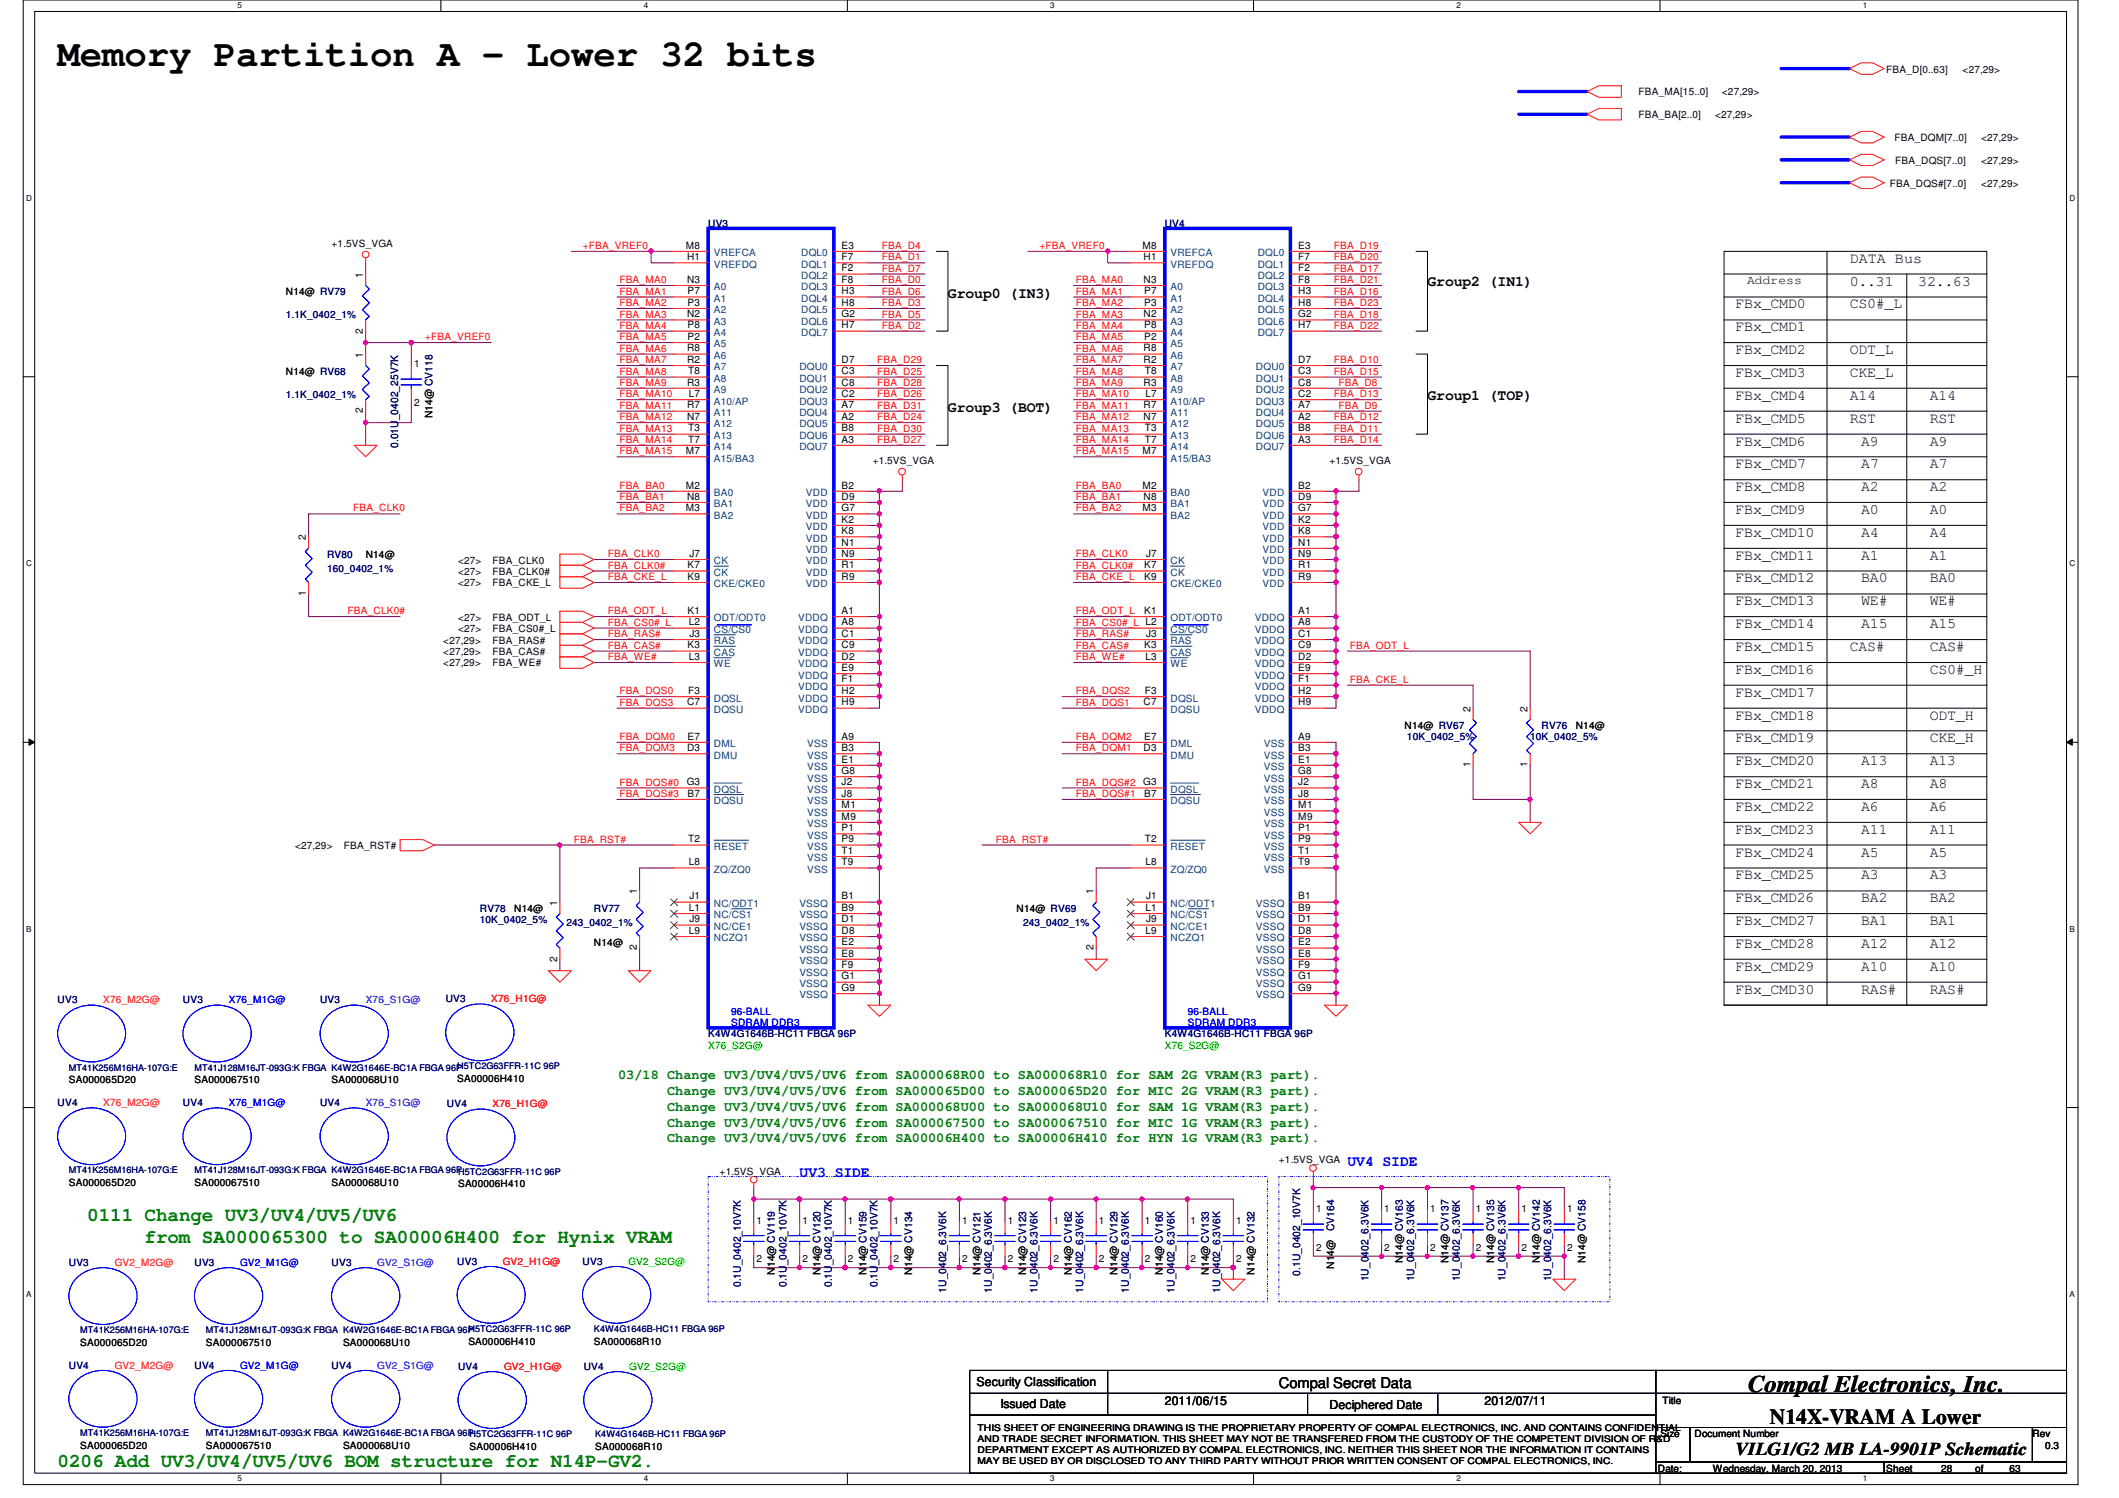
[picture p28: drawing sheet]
<svg xmlns="http://www.w3.org/2000/svg" width="297mm" height="210mm" viewBox="0 0 297 210" stroke-linecap="round" stroke-linejoin="round" font-family="sans-serif">
<defs><g id="words">
<text font-size="5.2" x="8.1" y="9.2">Memory Partition A - Lower 32 bits</text>
<text font-size="3.3" x="245.1" y="195.1">Compal Electronics, Inc.</text>
<text font-size="3" x="248.1" y="199.6">N14X-VRAM A Lower</text>
<g font-size="2.7" fill="#008000">
<text x="12.2" y="171.1">0111 Change UV3/UV4/UV5/UV6</text>
<text x="20.3" y="174.2">from SA000065300 to SA00006H400 for Hynix VRAM</text>
<text x="8.1" y="205.5">0206 Add UV3/UV4/UV5/UV6 BOM structure for N14P-GV2.</text>
</g>
<text font-size="2.5" x="243.3" y="203.9">VILG1/G2 MB LA-9901P Schematic</text>
<g font-size="2.1">
<text x="132.9" y="41.7">Group0 (IN3)</text>
<text x="200.1" y="40.1">Group2 (IN1)</text>
<text x="259.3" y="40">0..31</text>
<text x="259.3" y="36.8">DATA Bus</text>
<text x="268.9" y="40">32..63</text>
<text x="243.3" y="43.2">FBx_CMD0</text>
<text x="243.3" y="46.4">FBx_CMD1</text>
<text x="259.3" y="43.2">CS0#_L</text>
<text x="243.3" y="49.6">FBx_CMD2</text>
<text x="243.3" y="52.8">FBx_CMD3</text>
<text x="259.3" y="52.8">CKE_L</text>
<text x="259.3" y="49.6">ODT_L</text>
<text x="132.9" y="57.7">Group3 (BOT)</text>
<text x="200.1" y="56.1">Group1 (TOP)</text>
<text x="243.3" y="56">FBx_CMD4</text>
<text x="243.3" y="59.2">FBx_CMD5</text>
<text x="259.3" y="56">A14</text>
<text x="259.3" y="59.2">RST</text>
<text x="270.5" y="56">A14</text>
<text x="270.5" y="59.2">RST</text>
<text x="243.3" y="62.4">FBx_CMD6</text>
<text x="243.3" y="65.6">FBx_CMD7</text>
<text x="260.9" y="65.6">A7</text>
<text x="260.9" y="62.4">A9</text>
<text x="270.5" y="65.6">A7</text>
<text x="270.5" y="62.4">A9</text>
<text x="243.3" y="68.8">FBx_CMD8</text>
<text x="260.9" y="68.8">A2</text>
<text x="270.5" y="68.8">A2</text>
<text x="243.3" y="72">FBx_CMD9</text>
<text x="243.3" y="75.2">FBx_CMD10</text>
<text x="260.9" y="75.2">A4</text>
<text x="260.9" y="72">A0</text>
<text x="270.5" y="72">A0</text>
<text x="270.5" y="75.2">A4</text>
<text x="243.3" y="78.4">FBx_CMD11</text>
<text x="243.3" y="81.6">FBx_CMD12</text>
<text x="260.9" y="78.4">A1</text>
<text x="260.9" y="81.6">BA0</text>
<text x="270.5" y="81.6">BA0</text>
<text x="270.5" y="78.4">A1</text>
<text x="243.3" y="84.8">FBx_CMD13</text>
<text x="243.3" y="88">FBx_CMD14</text>
<text x="260.9" y="88">A15</text>
<text x="260.9" y="84.8">WE#</text>
<text x="270.5" y="84.8">WE#</text>
<text x="270.5" y="88">A15</text>
<text x="243.3" y="91.2">FBx_CMD15</text>
<text x="243.3" y="94.4">FBx_CMD16</text>
<text x="259.3" y="91.2">CAS#</text>
<text x="270.5" y="91.2">CAS#</text>
<text x="270.5" y="94.4">CS0#_H</text>
<text x="243.3" y="97.6">FBx_CMD17</text>
<text x="243.3" y="100.8">FBx_CMD18</text>
<text x="270.5" y="100.8">ODT_H</text>
<text x="243.3" y="104">FBx_CMD19</text>
<text x="243.3" y="107.2">FBx_CMD20</text>
<text x="260.9" y="107.2">A13</text>
<text x="270.5" y="107.2">A13</text>
<text x="270.5" y="104">CKE_H</text>
<text x="243.3" y="110.4">FBx_CMD21</text>
<text x="243.3" y="113.6">FBx_CMD22</text>
<text x="260.9" y="113.6">A6</text>
<text x="260.9" y="110.4">A8</text>
<text x="270.5" y="113.6">A6</text>
<text x="270.5" y="110.4">A8</text>
<text x="243.3" y="116.8">FBx_CMD23</text>
<text x="260.9" y="116.8">A11</text>
<text x="270.5" y="116.8">A11</text>
<text x="243.3" y="120">FBx_CMD24</text>
<text x="243.3" y="123.2">FBx_CMD25</text>
<text x="260.9" y="123.2">A3</text>
<text x="260.9" y="120">A5</text>
<text x="270.5" y="120">A5</text>
<text x="270.5" y="123.2">A3</text>
<text x="243.3" y="126.4">FBx_CMD26</text>
<text x="243.3" y="129.6">FBx_CMD27</text>
<text x="260.9" y="129.6">BA1</text>
<text x="260.9" y="126.4">BA2</text>
<text x="270.5" y="129.6">BA1</text>
<text x="270.5" y="126.4">BA2</text>
<text x="243.3" y="136">FBx_CMD29</text>
<text x="243.3" y="132.8">FBx_CMD28</text>
<text x="260.9" y="132.8">A12</text>
<text x="260.9" y="136">A10</text>
<text x="270.5" y="136">A10</text>
<text x="270.5" y="132.8">A12</text>
<text x="243.3" y="139.2">FBx_CMD30</text>
<text x="260.9" y="139.2">RAS#</text>
<text x="270.5" y="139.2">RAS#</text>
<text x="179.3" y="194.4">Compal Secret Data</text>
</g>
<g font-size="2.1" fill="#00f">
<text x="112.1" y="164.9">UV3 SIDE</text>
<text x="188.9" y="163.3">UV4 SIDE</text>
</g>
<g font-size="1.9" fill="#008000">
<text x="86.7" y="151.3">03/18 Change UV3/UV4/UV5/UV6 from SA000068R00 to SA000068R10 for SAM 2G VRAM(R3 part).</text>
<text x="93.5" y="153.5">Change UV3/UV4/UV5/UV6 from SA000065D00 to SA000065D20 for MIC 2G VRAM(R3 part).</text>
<text x="93.5" y="155.7">Change UV3/UV4/UV5/UV6 from SA000068U00 to SA000068U10 for SAM 1G VRAM(R3 part).</text>
<text x="93.5" y="157.9">Change UV3/UV4/UV5/UV6 from SA000067500 to SA000067510 for MIC 1G VRAM(R3 part).</text>
<text x="93.5" y="160.1">Change UV3/UV4/UV5/UV6 from SA00006H400 to SA00006H410 for HYN 1G VRAM(R3 part).</text>
</g>
<g font-size="1.7">
<text x="244.9" y="39.8">Address</text>
<text x="136.9" y="194.3">Security Classification</text>
<text x="140.2" y="197.3">Issued Date</text>
<text x="163.3" y="196.8">2011/06/15</text>
<text x="186.3" y="197.5">Deciphered Date</text>
<text x="208.1" y="196.8">2012/07/11</text>
</g>
<g font-size="1.4">
<text x="264.4" y="10.2">FBA_D[0..63]</text>
<text x="275.1" y="10.2">&lt;27,29&gt;</text>
<text x="229.7" y="13.4">FBA_MA[15..0]</text>
<text x="229.7" y="16.6">FBA_BA[2..0]</text>
<text x="240.4" y="16.6">&lt;27,29&gt;</text>
<text x="241.4" y="13.4">&lt;27,29&gt;</text>
<text x="265.6" y="19.8">FBA_DQM[7..0]</text>
<text x="265.7" y="23">FBA_DQS[7..0]</text>
<text x="277.7" y="23">&lt;27,29&gt;</text>
<text x="277.7" y="19.8">&lt;27,29&gt;</text>
<text x="264.9" y="26.2">FBA_DQS#[7..0]</text>
<text x="277.7" y="26.2">&lt;27,29&gt;</text>
<text x="46.5" y="34.6">+1.5VS_VGA</text>
<text x="96.1" y="34.8">M8</text>
<text x="118" y="34.8">E3</text>
<text x="160.1" y="34.8">M8</text>
<text x="182" y="34.8">E3</text>
<text x="40.1" y="41.4">N14@ RV79</text>
<text x="50.9" y="38.9" transform="rotate(-90 50.9 38.9)">1</text>
<text x="96.3" y="39.6">N3</text>
<text x="96.3" y="36.4">H1</text>
<text x="96.4" y="41.2">P7</text>
<text x="118" y="36.4">F7</text>
<text x="118" y="38">F2</text>
<text x="118" y="39.6">F8</text>
<text x="118" y="41.2">H3</text>
<text x="160.3" y="39.6">N3</text>
<text x="160.3" y="36.4">H1</text>
<text x="160.4" y="41.2">P7</text>
<text x="182" y="36.4">F7</text>
<text x="182" y="38">F2</text>
<text x="182" y="39.6">F8</text>
<text x="182" y="41.2">H3</text>
<text x="50.9" y="46.7" transform="rotate(-90 50.9 46.7)">2</text>
<text x="96.3" y="44.4">N2</text>
<text x="96.4" y="42.8">P3</text>
<text x="96.4" y="46">P8</text>
<text x="96.4" y="47.6">P2</text>
<text x="118" y="42.8">H8</text>
<text x="118" y="44.4">G2</text>
<text x="118" y="46">H7</text>
<text x="160.3" y="44.4">N2</text>
<text x="160.4" y="42.8">P3</text>
<text x="160.4" y="46">P8</text>
<text x="160.4" y="47.6">P2</text>
<text x="182" y="42.8">H8</text>
<text x="182" y="44.4">G2</text>
<text x="182" y="46">H7</text>
<text x="40.1" y="52.6">N14@ RV68</text>
<text x="50.9" y="50.1" transform="rotate(-90 50.9 50.1)">1</text>
<text x="58" y="51.4">1</text>
<text x="96.3" y="49.2">R8</text>
<text x="96.3" y="50.8">R2</text>
<text x="96.5" y="52.5">T8</text>
<text x="118" y="52.5">C3</text>
<text x="118" y="50.8">D7</text>
<text x="160.3" y="49.2">R8</text>
<text x="160.3" y="50.8">R2</text>
<text x="160.5" y="52.5">T8</text>
<text x="182" y="52.5">C3</text>
<text x="182" y="50.8">D7</text>
<text x="50.9" y="57.9" transform="rotate(-90 50.9 57.9)">2</text>
<text x="58" y="56.9">2</text>
<text x="60.6" y="58.6" transform="rotate(-90 60.6 58.6)">N14@ CV118</text>
<text x="96.3" y="54">R3</text>
<text x="96.3" y="57.2">R7</text>
<text x="96.3" y="58.8">N7</text>
<text x="96.6" y="55.6">L7</text>
<text x="118" y="54">C8</text>
<text x="118" y="55.6">C2</text>
<text x="118" y="57.2">A7</text>
<text x="118" y="58.8">A2</text>
<text x="160.3" y="54">R3</text>
<text x="160.3" y="57.2">R7</text>
<text x="160.3" y="58.8">N7</text>
<text x="160.6" y="55.6">L7</text>
<text x="182" y="54">C8</text>
<text x="182" y="55.6">C2</text>
<text x="182" y="57.2">A7</text>
<text x="182" y="58.8">A2</text>
<text x="96.1" y="63.6">M7</text>
<text x="96.5" y="60.5">T3</text>
<text x="96.5" y="62">T7</text>
<text x="118" y="60.5">B8</text>
<text x="118" y="62">A3</text>
<text x="122.3" y="65.1">+1.5VS_VGA</text>
<text x="160.1" y="63.6">M7</text>
<text x="160.5" y="60.5">T3</text>
<text x="160.5" y="62">T7</text>
<text x="182" y="60.5">B8</text>
<text x="182" y="62">A3</text>
<text x="186.3" y="65.1">+1.5VS_VGA</text>
<text x="96.1" y="68.5">M2</text>
<text x="96.1" y="71.6">M3</text>
<text x="96.3" y="70">N8</text>
<text x="118" y="68.5">B2</text>
<text x="118" y="70">D9</text>
<text x="118" y="71.6">G7</text>
<text x="160.1" y="68.5">M2</text>
<text x="160.1" y="71.6">M3</text>
<text x="160.3" y="70">N8</text>
<text x="182" y="68.5">B2</text>
<text x="182" y="70">D9</text>
<text x="182" y="71.6">G7</text>
<text x="42.9" y="75.7" transform="rotate(-90 42.9 75.7)">2</text>
<text x="118" y="73.2">K2</text>
<text x="118" y="74.8">K8</text>
<text x="118" y="76.5">N1</text>
<text x="182" y="73.2">K2</text>
<text x="182" y="74.8">K8</text>
<text x="182" y="76.5">N1</text>
<text x="42.9" y="83.5" transform="rotate(-90 42.9 83.5)">1</text>
<text x="51.3" y="78.2">N14@</text>
<text x="64.2" y="79">&lt;27&gt;</text>
<text x="64.2" y="80.6">&lt;27&gt;</text>
<text x="64.2" y="82.2">&lt;27&gt;</text>
<text x="69" y="79">FBA_CLK0</text>
<text x="69" y="80.6">FBA_CLK0#</text>
<text x="69" y="82.2">FBA_CKE_L</text>
<text x="96.4" y="81.2">K9</text>
<text x="96.4" y="79.6">K7</text>
<text x="96.6" y="78">J7</text>
<text x="118" y="78">N9</text>
<text x="118" y="79.6">R1</text>
<text x="118" y="81.2">R9</text>
<text x="160.4" y="81.2">K9</text>
<text x="160.4" y="79.6">K7</text>
<text x="160.7" y="78">J7</text>
<text x="182" y="78">N9</text>
<text x="182" y="79.6">R1</text>
<text x="182" y="81.2">R9</text>
<text x="64.2" y="87">&lt;27&gt;</text>
<text x="64.2" y="88.6">&lt;27&gt;</text>
<text x="69" y="87">FBA_ODT_L</text>
<text x="69" y="88.6">FBA_CS0#_L</text>
<text x="96.4" y="86">K1</text>
<text x="96.6" y="87.6">L2</text>
<text x="96.6" y="89.2">J3</text>
<text x="118" y="86">A1</text>
<text x="118" y="87.6">A8</text>
<text x="118" y="89.2">C1</text>
<text x="160.4" y="86">K1</text>
<text x="160.7" y="89.2">J3</text>
<text x="182" y="86">A1</text>
<text x="182" y="87.6">A8</text>
<text x="182" y="89.2">C1</text>
<text x="62.1" y="90.2">&lt;27,29&gt;</text>
<text x="62.1" y="91.8">&lt;27,29&gt;</text>
<text x="62.1" y="93.4">&lt;27,29&gt;</text>
<text x="69" y="90.2">FBA_RAS#</text>
<text x="69" y="91.8">FBA_CAS#</text>
<text x="69" y="93.4">FBA_WE#</text>
<text x="96.4" y="90.8">K3</text>
<text x="96.6" y="92.5">L3</text>
<text x="118" y="90.8">C9</text>
<text x="118" y="94">E9</text>
<text x="118" y="95.6">F1</text>
<text x="118" y="92.5">D2</text>
<text x="160.4" y="90.8">K3</text>
<text x="160.6" y="92.5">L3</text>
<text x="182" y="90.8">C9</text>
<text x="182" y="94">E9</text>
<text x="182" y="95.6">F1</text>
<text x="182" y="92.5">D2</text>
<text x="96.3" y="98.8">C7</text>
<text x="96.5" y="97.2">F3</text>
<text x="118" y="97.2">H2</text>
<text x="118" y="98.8">H9</text>
<text x="160.3" y="98.8">C7</text>
<text x="160.5" y="97.2">F3</text>
<text x="182" y="97.2">H2</text>
<text x="182" y="98.8">H9</text>
<text x="206.1" y="99.7" transform="rotate(-90 206.1 99.7)">2</text>
<text x="214.1" y="99.7" transform="rotate(-90 214.1 99.7)">2</text>
<text x="96.3" y="105.2">D3</text>
<text x="96.4" y="103.6">E7</text>
<text x="118" y="103.6">A9</text>
<text x="118" y="106.8">E1</text>
<text x="118" y="105.2">B3</text>
<text x="160.3" y="105.2">D3</text>
<text x="160.4" y="103.6">E7</text>
<text x="182" y="103.6">A9</text>
<text x="182" y="106.8">E1</text>
<text x="182" y="105.2">B3</text>
<text x="196.9" y="102.2">N14@ RV67</text>
<text x="206.1" y="107.5" transform="rotate(-90 206.1 107.5)">1</text>
<text x="214.1" y="107.5" transform="rotate(-90 214.1 107.5)">1</text>
<text x="220.9" y="102.2">N14@</text>
<text x="96.3" y="110">G3</text>
<text x="96.4" y="111.6">B7</text>
<text x="118" y="108.5">G8</text>
<text x="118" y="110">J2</text>
<text x="118" y="111.6">J8</text>
<text x="118" y="113.2">M1</text>
<text x="160.3" y="110">G3</text>
<text x="160.4" y="111.6">B7</text>
<text x="182" y="108.5">G8</text>
<text x="182" y="110">J2</text>
<text x="182" y="111.6">J8</text>
<text x="182" y="113.2">M1</text>
<text x="41.4" y="119">&lt;27,29&gt;</text>
<text x="48.2" y="119">FBA_RST#</text>
<text x="96.5" y="118">T2</text>
<text x="118" y="114.9">M9</text>
<text x="118" y="116.5">P1</text>
<text x="118" y="118">P9</text>
<text x="118" y="119.6">T1</text>
<text x="160.5" y="118">T2</text>
<text x="182" y="114.9">M9</text>
<text x="182" y="116.5">P1</text>
<text x="182" y="118">P9</text>
<text x="182" y="119.6">T1</text>
<text x="89.3" y="125.3" transform="rotate(-90 89.3 125.3)">1</text>
<text x="96.6" y="121.2">L8</text>
<text x="118" y="121.2">T9</text>
<text x="153.3" y="125.3" transform="rotate(-90 153.3 125.3)">1</text>
<text x="160.6" y="121.2">L8</text>
<text x="182" y="121.2">T9</text>
<text x="72.1" y="127.8">N14@</text>
<text x="78.1" y="126.9" transform="rotate(-90 78.1 126.9)">1</text>
<text x="96.6" y="127.6">L1</text>
<text x="96.6" y="130.9">L9</text>
<text x="96.6" y="126">J1</text>
<text x="96.6" y="129.2">J9</text>
<text x="118" y="129.2">D1</text>
<text x="118" y="126">B1</text>
<text x="118" y="127.6">B9</text>
<text x="118" y="130.9">D8</text>
<text x="142.5" y="127.8">N14@ RV69</text>
<text x="160.6" y="127.6">L1</text>
<text x="160.6" y="130.9">L9</text>
<text x="160.7" y="126">J1</text>
<text x="160.7" y="129.2">J9</text>
<text x="182" y="129.2">D1</text>
<text x="182" y="126">B1</text>
<text x="182" y="127.6">B9</text>
<text x="182" y="130.9">D8</text>
<text x="78.1" y="134.7" transform="rotate(-90 78.1 134.7)">2</text>
<text x="83.3" y="132.6">N14@</text>
<text x="89.3" y="133.1" transform="rotate(-90 89.3 133.1)">2</text>
<text x="118" y="132.5">E2</text>
<text x="118" y="134">E8</text>
<text x="118" y="135.6">F9</text>
<text x="118" y="137.2">G1</text>
<text x="153.3" y="133.1" transform="rotate(-90 153.3 133.1)">2</text>
<text x="182" y="132.5">E2</text>
<text x="182" y="134">E8</text>
<text x="182" y="135.6">F9</text>
<text x="182" y="137.2">G1</text>
<text x="118" y="138.9">G9</text>
<text x="182" y="138.9">G9</text>
<text x="9.6" y="151.8">SA000065D20</text>
<text x="27.3" y="151.8">SA000067510</text>
<text x="46.5" y="151.8">SA000068U10</text>
<text x="64.1" y="151.6">SA00006H410</text>
<text x="9.6" y="166.2">SA000065D20</text>
<text x="27.3" y="166.2">SA000067510</text>
<text x="46.5" y="166.2">SA000068U10</text>
<text x="64.2" y="166.3">SA00006H410</text>
<text x="100.9" y="164.6">+1.5VS_VGA</text>
<text x="179.3" y="163">+1.5VS_VGA</text>
<text x="106" y="171.4">1</text>
<text x="112.5" y="171.4">1</text>
<text x="118.9" y="171.4">1</text>
<text x="125.3" y="171.4">1</text>
<text x="134.9" y="171.4">1</text>
<text x="141.3" y="171.4">1</text>
<text x="147.7" y="171.4">1</text>
<text x="154" y="171.4">1</text>
<text x="160.5" y="171.4">1</text>
<text x="166.9" y="171.4">1</text>
<text x="173.3" y="171.4">1</text>
<text x="184.5" y="169.8">1</text>
<text x="194.1" y="169.8">1</text>
<text x="200.5" y="169.8">1</text>
<text x="206.9" y="169.8">1</text>
<text x="213.3" y="169.8">1</text>
<text x="219.7" y="169.8">1</text>
<text x="106" y="176.9">2</text>
<text x="108.6" y="178.6" transform="rotate(-90 108.6 178.6)">N14@ CV119</text>
<text x="112.5" y="176.9">2</text>
<text x="115" y="178.6" transform="rotate(-90 115 178.6)">N14@ CV120</text>
<text x="118.9" y="176.9">2</text>
<text x="121.5" y="178.6" transform="rotate(-90 121.5 178.6)">N14@ CV159</text>
<text x="125.3" y="176.9">2</text>
<text x="127.8" y="178.6" transform="rotate(-90 127.8 178.6)">N14@ CV134</text>
<text x="134.9" y="176.9">2</text>
<text x="137.5" y="178.6" transform="rotate(-90 137.5 178.6)">N14@ CV121</text>
<text x="141.3" y="176.9">2</text>
<text x="143.8" y="178.6" transform="rotate(-90 143.8 178.6)">N14@ CV123</text>
<text x="147.7" y="176.9">2</text>
<text x="150.2" y="178.6" transform="rotate(-90 150.2 178.6)">N14@ CV162</text>
<text x="154" y="176.9">2</text>
<text x="156.6" y="178.6" transform="rotate(-90 156.6 178.6)">N14@ CV129</text>
<text x="160.5" y="176.9">2</text>
<text x="163" y="178.6" transform="rotate(-90 163 178.6)">N14@ CV160</text>
<text x="166.9" y="176.9">2</text>
<text x="169.5" y="178.6" transform="rotate(-90 169.5 178.6)">N14@ CV133</text>
<text x="173.3" y="176.9">2</text>
<text x="175.8" y="178.6" transform="rotate(-90 175.8 178.6)">N14@ CV132</text>
<text x="184.5" y="175.3">2</text>
<text x="187" y="177.8" transform="rotate(-90 187 177.8)">N14@</text>
<text x="194.1" y="175.3">2</text>
<text x="196.6" y="177" transform="rotate(-90 196.6 177)">N14@ CV163</text>
<text x="200.5" y="175.3">2</text>
<text x="203" y="177" transform="rotate(-90 203 177)">N14@ CV137</text>
<text x="206.9" y="175.3">2</text>
<text x="209.5" y="177" transform="rotate(-90 209.5 177)">N14@ CV135</text>
<text x="213.3" y="175.3">2</text>
<text x="215.9" y="177" transform="rotate(-90 215.9 177)">N14@ CV142</text>
<text x="219.7" y="175.3">2</text>
<text x="222.2" y="177" transform="rotate(-90 222.2 177)">N14@ CV158</text>
<text x="11.3" y="188.6">SA000065D20</text>
<text x="28.9" y="188.6">SA000067510</text>
<text x="48.1" y="188.6">SA000068U10</text>
<text x="65.7" y="188.4">SA00006H410</text>
<text x="83.3" y="188.4">SA000068R10</text>
<text x="233" y="196.8">Title</text>
<text x="11.3" y="203">SA000065D20</text>
<text x="28.9" y="203">SA000067510</text>
<text x="48.1" y="203">SA000068U10</text>
<text x="65.8" y="203.2">SA00006H410</text>
<text x="83.4" y="203.2">SA000068R10</text>
<text x="232.7" y="201.4">Size</text>
<text x="237.5" y="201.4">Document Number</text>
<text x="284.9" y="201.4">Rev</text>
<text x="286.7" y="203">0.3</text>
<text x="232.4" y="206.2">Date:</text>
<text x="240.1" y="206.2">Wednesday, March 20, 2013</text>
<text x="264.4" y="206.2">Sheet</text>
<text x="272.1" y="206.2">28</text>
<text x="276.9" y="206.2">of</text>
<text x="281.7" y="206.2">63</text>
</g>
<g font-size="1.4" fill="#f00">
<text x="81.7" y="34.9">+FBA_VREF0</text>
<text x="123.6" y="34.9">FBA_D4</text>
<text x="145.7" y="34.9">+FBA_VREF0</text>
<text x="187" y="34.9">FBA_D19</text>
<text x="86.8" y="39.7">FBA_MA0</text>
<text x="86.8" y="41.3">FBA_MA1</text>
<text x="123.6" y="39.7">FBA_D0</text>
<text x="123.6" y="36.5">FBA_D1</text>
<text x="123.6" y="41.3">FBA_D6</text>
<text x="123.6" y="38.1">FBA_D7</text>
<text x="150.8" y="39.7">FBA_MA0</text>
<text x="150.8" y="41.3">FBA_MA1</text>
<text x="187" y="38.1">FBA_D17</text>
<text x="187" y="41.3">FBA_D16</text>
<text x="187" y="36.5">FBA_D20</text>
<text x="187" y="39.7">FBA_D21</text>
<text x="59.6" y="47.7">+FBA_VREF0</text>
<text x="86.8" y="46.1">FBA_MA4</text>
<text x="86.8" y="47.7">FBA_MA5</text>
<text x="86.8" y="42.9">FBA_MA2</text>
<text x="86.8" y="44.5">FBA_MA3</text>
<text x="123.6" y="42.9">FBA_D3</text>
<text x="123.6" y="46.1">FBA_D2</text>
<text x="123.6" y="44.5">FBA_D5</text>
<text x="150.8" y="46.1">FBA_MA4</text>
<text x="150.8" y="47.7">FBA_MA5</text>
<text x="150.8" y="42.9">FBA_MA2</text>
<text x="150.8" y="44.5">FBA_MA3</text>
<text x="187" y="46.1">FBA_D22</text>
<text x="187" y="44.5">FBA_D18</text>
<text x="187" y="42.9">FBA_D23</text>
<text x="86.8" y="49.3">FBA_MA6</text>
<text x="86.8" y="50.9">FBA_MA7</text>
<text x="86.8" y="52.5">FBA_MA8</text>
<text x="123" y="50.9">FBA_D29</text>
<text x="123" y="52.5">FBA_D25</text>
<text x="150.8" y="49.3">FBA_MA6</text>
<text x="150.8" y="50.9">FBA_MA7</text>
<text x="150.8" y="52.5">FBA_MA8</text>
<text x="187" y="52.5">FBA_D15</text>
<text x="187" y="50.9">FBA_D10</text>
<text x="86.8" y="54.1">FBA_MA9</text>
<text x="86.8" y="55.7">FBA_MA10</text>
<text x="86.8" y="57.3">FBA_MA11</text>
<text x="86.8" y="58.9">FBA_MA12</text>
<text x="123" y="54.1">FBA_D28</text>
<text x="123" y="57.3">FBA_D31</text>
<text x="123" y="58.9">FBA_D24</text>
<text x="123" y="55.7">FBA_D26</text>
<text x="150.8" y="54.1">FBA_MA9</text>
<text x="150.8" y="55.7">FBA_MA10</text>
<text x="150.8" y="57.3">FBA_MA11</text>
<text x="150.8" y="58.9">FBA_MA12</text>
<text x="187" y="58.9">FBA_D12</text>
<text x="187" y="55.7">FBA_D13</text>
<text x="187.6" y="57.3">FBA_D9</text>
<text x="187.6" y="54.1">FBA_D8</text>
<text x="86.8" y="63.7">FBA_MA15</text>
<text x="86.8" y="60.5">FBA_MA13</text>
<text x="86.8" y="62.1">FBA_MA14</text>
<text x="123" y="60.5">FBA_D30</text>
<text x="123" y="62.1">FBA_D27</text>
<text x="150.8" y="63.7">FBA_MA15</text>
<text x="150.8" y="60.5">FBA_MA13</text>
<text x="150.8" y="62.1">FBA_MA14</text>
<text x="187" y="62.1">FBA_D14</text>
<text x="187" y="60.5">FBA_D11</text>
<text x="49.5" y="71.7">FBA_CLK0</text>
<text x="86.8" y="68.5">FBA_BA0</text>
<text x="86.8" y="71.7">FBA_BA2</text>
<text x="86.8" y="70.1">FBA_BA1</text>
<text x="150.8" y="68.5">FBA_BA0</text>
<text x="150.8" y="71.7">FBA_BA2</text>
<text x="150.8" y="70.1">FBA_BA1</text>
<text x="85.2" y="79.7">FBA_CLK0#</text>
<text x="85.2" y="78.1">FBA_CLK0</text>
<text x="85.2" y="81.3">FBA_CKE_L</text>
<text x="150.8" y="81.3">FBA_CKE_L</text>
<text x="150.8" y="79.7">FBA_CLK0#</text>
<text x="150.8" y="78.1">FBA_CLK0</text>
<text x="48.7" y="86.1">FBA_CLK0#</text>
<text x="85.2" y="87.7">FBA_CS0#_L</text>
<text x="85.2" y="86.1">FBA_ODT_L</text>
<text x="85.2" y="89.3">FBA_RAS#</text>
<text x="150.8" y="87.7">FBA_CS0#_L L2</text>
<text x="150.8" y="86.1">FBA_ODT_L</text>
<text x="150.8" y="89.3">FBA_RAS#</text>
<text x="85.2" y="90.9">FBA_CAS#</text>
<text x="85.2" y="92.5">FBA_WE#</text>
<text x="150.8" y="90.9">FBA_CAS#</text>
<text x="150.8" y="92.5">FBA_WE#</text>
<text x="189.2" y="90.9">FBA_ODT_L</text>
<text x="189.2" y="95.7">FBA_CKE_L</text>
<text x="86.8" y="97.3">FBA_DQS0</text>
<text x="86.8" y="98.9">FBA_DQS3</text>
<text x="150.8" y="97.3">FBA_DQS2</text>
<text x="150.8" y="98.9">FBA_DQS1</text>
<text x="86.8" y="103.7">FBA_DQM0</text>
<text x="86.8" y="105.3">FBA_DQM3</text>
<text x="150.8" y="103.7">FBA_DQM2</text>
<text x="150.8" y="105.3">FBA_DQM1</text>
<text x="86.8" y="110.1">FBA_DQS#0</text>
<text x="86.8" y="111.7">FBA_DQS#3</text>
<text x="150.8" y="111.7">FBA_DQS#1</text>
<text x="150.8" y="110.1">FBA_DQS#2</text>
<text x="80.4" y="118.1">FBA_RST#</text>
<text x="139.6" y="118.1">FBA_RST#</text>
<text x="68.9" y="140.4">X76_H1G@</text>
<text x="69" y="155.2">X76_H1G@</text>
<text x="70.5" y="177.2">GV2_H1G@</text>
<text x="70.7" y="191.9">GV2_H1G@</text>
</g>
<g font-size="1.4" fill="#000080">
<text x="99.3" y="31.7">UV3</text>
<text x="163.3" y="31.7">UV4</text>
<text x="40.1" y="44.6">1.1K_0402_1%</text>
<text x="40.1" y="55.8">1.1K_0402_1%</text>
<text x="55.8" y="62.7" transform="rotate(-90 55.8 62.7)">0.01U_0402_25V7K</text>
<text x="45.8" y="78.2">RV80</text>
<text x="45.8" y="80.1">160_0402_1%</text>
<text x="197.2" y="103.8">10K_0402_5%</text>
<text x="214.5" y="103.8">10K_0402_5%</text>
<text x="216.1" y="102.2">RV76</text>
<text x="67.3" y="127.8">RV78</text>
<text x="67.3" y="129.4">10K_0402_5%</text>
<text x="79.4" y="129.7">243_0402_1%</text>
<text x="83.3" y="127.8">RV77</text>
<text x="143.4" y="129.7">243_0402_1%</text>
<text x="8.1" y="140.6">UV3</text>
<text x="25.7" y="140.6">UV3</text>
<text x="44.9" y="140.6">UV3</text>
<text x="62.5" y="140.4">UV3</text>
<text x="99.3" y="145.4">K4W4G1646B-HC11 FBGA 96P</text>
<text x="163.3" y="145.4">K4W4G1646B-HC11 FBGA 96P</text>
<text x="8.1" y="155">UV4</text>
<text x="25.7" y="155">UV4</text>
<text x="44.9" y="155">UV4</text>
<text x="62.6" y="155.2">UV4</text>
<text x="187" y="172.5" transform="rotate(-90 187 172.5)">CV164</text>
<text x="9.6" y="177.4">UV3</text>
<text x="27.3" y="177.4">UV3</text>
<text x="46.5" y="177.4">UV3</text>
<text x="64.1" y="177.2">UV3</text>
<text x="81.7" y="177.2">UV3</text>
<text x="182.2" y="178.7" transform="rotate(-90 182.2 178.7)">0.1U_0402_10V7K</text>
<text x="191.9" y="179.5" transform="rotate(-90 191.9 179.5)">1U_0402_6.3V6K</text>
<text x="198.2" y="179.5" transform="rotate(-90 198.2 179.5)">1U_0402_6.3V6K</text>
<text x="204.6" y="179.5" transform="rotate(-90 204.6 179.5)">1U_0402_6.3V6K</text>
<text x="211" y="179.5" transform="rotate(-90 211 179.5)">1U_0402_6.3V6K</text>
<text x="217.5" y="179.5" transform="rotate(-90 217.5 179.5)">1U_0402_6.3V6K</text>
<text x="103.8" y="180.3" transform="rotate(-90 103.8 180.3)">0.1U_0402_10V7K</text>
<text x="110.2" y="180.3" transform="rotate(-90 110.2 180.3)">0.1U_0402_10V7K</text>
<text x="116.6" y="180.3" transform="rotate(-90 116.6 180.3)">0.1U_0402_10V7K</text>
<text x="123" y="180.3" transform="rotate(-90 123 180.3)">0.1U_0402_10V7K</text>
<text x="132.6" y="181.1" transform="rotate(-90 132.6 181.1)">1U_0402_6.3V6K</text>
<text x="139" y="181.1" transform="rotate(-90 139 181.1)">1U_0402_6.3V6K</text>
<text x="145.5" y="181.1" transform="rotate(-90 145.5 181.1)">1U_0402_6.3V6K</text>
<text x="151.8" y="181.1" transform="rotate(-90 151.8 181.1)">1U_0402_6.3V6K</text>
<text x="158.2" y="181.1" transform="rotate(-90 158.2 181.1)">1U_0402_6.3V6K</text>
<text x="164.6" y="181.1" transform="rotate(-90 164.6 181.1)">1U_0402_6.3V6K</text>
<text x="171" y="181.1" transform="rotate(-90 171 181.1)">1U_0402_6.3V6K</text>
<text x="9.6" y="191.8">UV4</text>
<text x="27.3" y="191.8">UV4</text>
<text x="46.5" y="191.8">UV4</text>
<text x="64.2" y="191.9">UV4</text>
<text x="81.8" y="191.9">UV4</text>
</g>
<g font-size="1.4" fill="#004080">
<text x="100.1" y="35.9">VREFCA</text>
<text x="112.3" y="35.9">DQL0</text>
<text x="164.1" y="35.9">VREFCA</text>
<text x="176.3" y="35.9">DQL0</text>
<text x="100.1" y="40.7">A0</text>
<text x="100.1" y="37.5">VREFDQ</text>
<text x="112.3" y="37.5">DQL1</text>
<text x="112.3" y="39.1">DQL2</text>
<text x="112.3" y="40.7">DQL3</text>
<text x="164.1" y="40.7">A0</text>
<text x="164.1" y="37.5">VREFDQ</text>
<text x="176.3" y="37.5">DQL1</text>
<text x="176.3" y="39.1">DQL2</text>
<text x="176.3" y="40.7">DQL3</text>
<text x="100.1" y="43.9">A2</text>
<text x="100.1" y="45.5">A3</text>
<text x="100.1" y="47.1">A4</text>
<text x="100.1" y="42.3">A1</text>
<text x="112.3" y="42.3">DQL4</text>
<text x="112.3" y="43.9">DQL5</text>
<text x="112.3" y="45.5">DQL6</text>
<text x="112.3" y="47.1">DQL7</text>
<text x="164.1" y="43.9">A2</text>
<text x="164.1" y="45.5">A3</text>
<text x="164.1" y="47.1">A4</text>
<text x="164.1" y="42.3">A1</text>
<text x="176.3" y="42.3">DQL4</text>
<text x="176.3" y="43.9">DQL5</text>
<text x="176.3" y="45.5">DQL6</text>
<text x="176.3" y="47.1">DQL7</text>
<text x="100.1" y="48.7">A5</text>
<text x="100.1" y="50.3">A6</text>
<text x="100.1" y="51.9">A7</text>
<text x="100.1" y="53.5">A8</text>
<text x="112.1" y="53.5">DQU1</text>
<text x="112.1" y="51.9">DQU0</text>
<text x="164.1" y="48.7">A5</text>
<text x="164.1" y="50.3">A6</text>
<text x="164.1" y="51.9">A7</text>
<text x="164.1" y="53.5">A8</text>
<text x="176.1" y="53.5">DQU1</text>
<text x="176.1" y="51.9">DQU0</text>
<text x="100.1" y="55.1">A9</text>
<text x="100.1" y="56.7">A10/AP</text>
<text x="100.1" y="58.3">A11</text>
<text x="100.1" y="59.9">A12</text>
<text x="112.1" y="55.1">DQU2</text>
<text x="112.1" y="56.7">DQU3</text>
<text x="112.1" y="58.3">DQU4</text>
<text x="112.1" y="59.9">DQU5</text>
<text x="164.1" y="55.1">A9</text>
<text x="164.1" y="56.7">A10/AP</text>
<text x="164.1" y="58.3">A11</text>
<text x="164.1" y="59.9">A12</text>
<text x="176.1" y="55.1">DQU2</text>
<text x="176.1" y="56.7">DQU3</text>
<text x="176.1" y="58.3">DQU4</text>
<text x="176.1" y="59.9">DQU5</text>
<text x="100.1" y="61.5">A13</text>
<text x="100.1" y="63.1">A14</text>
<text x="100.1" y="64.7">A15/BA3</text>
<text x="112.1" y="61.5">DQU6</text>
<text x="112.1" y="63.1">DQU7</text>
<text x="164.1" y="61.5">A13</text>
<text x="164.1" y="63.1">A14</text>
<text x="164.1" y="64.7">A15/BA3</text>
<text x="176.1" y="61.5">DQU6</text>
<text x="176.1" y="63.1">DQU7</text>
<text x="100.1" y="69.5">BA0</text>
<text x="100.1" y="71.1">BA1</text>
<text x="113" y="69.5">VDD</text>
<text x="113" y="71.1">VDD</text>
<text x="164.1" y="69.5">BA0</text>
<text x="164.1" y="71.1">BA1</text>
<text x="177" y="69.5">VDD</text>
<text x="177" y="71.1">VDD</text>
<text x="100.1" y="72.7">BA2</text>
<text x="113" y="72.7">VDD</text>
<text x="113" y="74.3">VDD</text>
<text x="113" y="75.9">VDD</text>
<text x="113" y="77.5">VDD</text>
<text x="164.1" y="72.7">BA2</text>
<text x="177" y="72.7">VDD</text>
<text x="177" y="74.3">VDD</text>
<text x="177" y="75.9">VDD</text>
<text x="177" y="77.5">VDD</text>
<text x="100.1" y="82.3">CKE/CKE0</text>
<text x="100.1" y="79.1">CK</text>
<text x="100.1" y="80.7">CK</text>
<text x="113" y="79.1">VDD</text>
<text x="113" y="80.7">VDD</text>
<text x="113" y="82.3">VDD</text>
<text x="164.1" y="82.3">CKE/CKE0</text>
<text x="164.1" y="79.1">CK</text>
<text x="164.1" y="80.7">CK</text>
<text x="177" y="79.1">VDD</text>
<text x="177" y="80.7">VDD</text>
<text x="177" y="82.3">VDD</text>
<text x="100.1" y="88.7">CS/CS0</text>
<text x="100.1" y="87.1">ODT/ODT0</text>
<text x="111.9" y="87.1">VDDQ</text>
<text x="111.9" y="88.7">VDDQ</text>
<text x="164.1" y="88.7">CS/CS0</text>
<text x="164.1" y="87.1">ODT/ODT0</text>
<text x="175.9" y="87.1">VDDQ</text>
<text x="175.9" y="88.7">VDDQ</text>
<text x="100.1" y="93.5">WE</text>
<text x="100.1" y="90.3">RAS</text>
<text x="100.1" y="91.9">CAS</text>
<text x="111.9" y="90.3">VDDQ</text>
<text x="111.9" y="91.9">VDDQ</text>
<text x="111.9" y="95.1">VDDQ</text>
<text x="111.9" y="93.5">VDDQ</text>
<text x="164.1" y="93.5">WE</text>
<text x="164.1" y="90.3">RAS</text>
<text x="164.1" y="91.9">CAS</text>
<text x="175.9" y="90.3">VDDQ</text>
<text x="175.9" y="91.9">VDDQ</text>
<text x="175.9" y="95.1">VDDQ</text>
<text x="175.9" y="93.5">VDDQ</text>
<text x="100.1" y="98.3">DQSL</text>
<text x="100.1" y="99.9">DQSU</text>
<text x="111.9" y="96.7">VDDQ</text>
<text x="111.9" y="98.3">VDDQ</text>
<text x="111.9" y="99.9">VDDQ</text>
<text x="164.1" y="98.3">DQSL</text>
<text x="164.1" y="99.9">DQSU</text>
<text x="175.9" y="96.7">VDDQ</text>
<text x="175.9" y="98.3">VDDQ</text>
<text x="175.9" y="99.9">VDDQ</text>
<text x="100.1" y="106.3">DMU</text>
<text x="100.1" y="104.7">DML</text>
<text x="113.2" y="104.7">VSS</text>
<text x="113.2" y="107.9">VSS</text>
<text x="113.2" y="106.3">VSS</text>
<text x="164.1" y="106.3">DMU</text>
<text x="164.1" y="104.7">DML</text>
<text x="177.2" y="104.7">VSS</text>
<text x="177.2" y="107.9">VSS</text>
<text x="177.2" y="106.3">VSS</text>
<text x="100.1" y="112.7">DQSU</text>
<text x="100.1" y="111.1">DQSL</text>
<text x="113.2" y="109.5">VSS</text>
<text x="113.2" y="111.1">VSS</text>
<text x="113.2" y="112.7">VSS</text>
<text x="164.1" y="112.7">DQSU</text>
<text x="164.1" y="111.1">DQSL</text>
<text x="177.2" y="109.5">VSS</text>
<text x="177.2" y="111.1">VSS</text>
<text x="177.2" y="112.7">VSS</text>
<text x="100.1" y="119.1">RESET</text>
<text x="113.2" y="114.3">VSS</text>
<text x="113.2" y="115.9">VSS</text>
<text x="113.2" y="117.5">VSS</text>
<text x="113.2" y="119.1">VSS</text>
<text x="164.1" y="119.1">RESET</text>
<text x="177.2" y="114.3">VSS</text>
<text x="177.2" y="115.9">VSS</text>
<text x="177.2" y="117.5">VSS</text>
<text x="177.2" y="119.1">VSS</text>
<text x="100.1" y="122.3">ZQ/ZQ0</text>
<text x="113.2" y="120.7">VSS</text>
<text x="113.2" y="122.3">VSS</text>
<text x="164.1" y="122.3">ZQ/ZQ0</text>
<text x="177.2" y="120.7">VSS</text>
<text x="177.2" y="122.3">VSS</text>
<text x="100.1" y="127.1">NC/ODT1</text>
<text x="100.1" y="128.7">NC/CS1</text>
<text x="100.1" y="130.3">NC/CE1</text>
<text x="100.1" y="131.9">NCZQ1</text>
<text x="112.1" y="130.3">VSSQ</text>
<text x="112.1" y="127.1">VSSQ</text>
<text x="112.1" y="128.7">VSSQ</text>
<text x="112.1" y="131.9">VSSQ</text>
<text x="164.1" y="127.1">NC/ODT1</text>
<text x="164.1" y="128.7">NC/CS1</text>
<text x="164.1" y="130.3">NC/CE1</text>
<text x="164.1" y="131.9">NCZQ1</text>
<text x="176.1" y="130.3">VSSQ</text>
<text x="176.1" y="127.1">VSSQ</text>
<text x="176.1" y="128.7">VSSQ</text>
<text x="176.1" y="131.9">VSSQ</text>
<text x="112.1" y="133.5">VSSQ</text>
<text x="112.1" y="135.1">VSSQ</text>
<text x="112.1" y="136.7">VSSQ</text>
<text x="176.1" y="133.5">VSSQ</text>
<text x="176.1" y="135.1">VSSQ</text>
<text x="176.1" y="136.7">VSSQ</text>
<text x="112.1" y="138.3">VSSQ</text>
<text x="112.1" y="139.9">VSSQ</text>
<text x="176.1" y="138.3">VSSQ</text>
<text x="176.1" y="139.9">VSSQ</text>
</g>
<g font-size="1.4" fill="#ff8000">
<text x="14.5" y="140.6">X76_M2G@</text>
<text x="14.5" y="155">X76_M2G@</text>
<text x="16.1" y="177.4">GV2_M2G@</text>
<text x="16.1" y="191.8">GV2_M2G@</text>
</g>
<g font-size="1.4" fill="#00f">
<text x="32.1" y="140.6">X76_M1G@</text>
<text x="102.5" y="142.2">96-BALL</text>
<text x="102.5" y="143.8">SDRAM DDR3</text>
<text x="166.5" y="142.2">96-BALL</text>
<text x="166.5" y="143.8">SDRAM DDR3</text>
<text x="32.1" y="155">X76_M1G@</text>
<text x="33.7" y="177.4">GV2_M1G@</text>
<text x="33.7" y="191.8">GV2_M1G@</text>
</g>
<g font-size="1.4" fill="#8000ff">
<text x="51.3" y="140.6">X76_S1G@</text>
<text x="51.3" y="155">X76_S1G@</text>
<text x="52.9" y="177.4">GV2_S1G@</text>
<text x="52.9" y="191.8">GV2_S1G@</text>
</g>
<g font-size="1.4" fill="#0f0">
<text x="99.3" y="147">X76_S2G@</text>
<text x="163.3" y="147">X76_S2G@</text>
<text x="88.1" y="177.2">GV2_S2G@</text>
<text x="88.2" y="191.9">GV2_S2G@</text>
</g>
<g font-size="1.3" fill="#000080">
<text x="64.1" y="149.9">H5TC2G63FFR-11C 96P</text>
<text x="9.6" y="150">MT41K256M16HA-107G:E</text>
<text x="27.3" y="150">MT41J128M16JT-093G:K FBGA K4W2G1646E-BC1A FBGA 96P</text>
<text x="9.6" y="164.4">MT41K256M16HA-107G:E</text>
<text x="27.3" y="164.4">MT41J128M16JT-093G:K FBGA K4W2G1646E-BC1A FBGA 96P</text>
<text x="64.2" y="164.6">H5TC2G63FFR-11C 96P</text>
<text x="11.3" y="186.8">MT41K256M16HA-107G:E</text>
<text x="28.9" y="186.8">MT41J128M16JT-093G:K FBGA K4W2G1646E-BC1A FBGA 96P</text>
<text x="65.7" y="186.6">H5TC2G63FFR-11C 96P</text>
<text x="83.3" y="186.6">K4W4G1646B-HC11 FBGA 96P</text>
<text x="11.3" y="201.2">MT41K256M16HA-107G:E</text>
<text x="28.9" y="201.2">MT41J128M16JT-093G:K FBGA K4W2G1646E-BC1A FBGA 96P</text>
<text x="65.8" y="201.4">H5TC2G63FFR-11C 96P</text>
<text x="83.4" y="201.4">K4W4G1646B-HC11 FBGA 96P</text>
</g>
<g font-size="1.3">
<text x="137" y="200.6">THIS SHEET OF ENGINEERING DRAWING IS THE PROPRIETARY PROPERTY OF COMPAL ELECTRONICS, INC. AND CONTAINS CONFIDENTIAL</text>
<text x="137" y="202.1">AND TRADE SECRET INFORMATION. THIS SHEET MAY NOT BE TRANSFERED FROM THE CUSTODY OF THE COMPETENT DIVISION OF R&amp;D</text>
<text x="137" y="203.6">DEPARTMENT EXCEPT AS AUTHORIZED BY COMPAL ELECTRONICS, INC. NEITHER THIS SHEET NOR THE INFORMATION IT CONTAINS</text>
<text x="137" y="205.1">MAY BE USED BY OR DISCLOSED TO ANY THIRD PARTY WITHOUT PRIOR WRITTEN CONSENT OF COMPAL ELECTRONICS, INC.</text>
</g>
<g font-size="1.1">
<text x="33.3" y="1.1">5</text>
<text x="90.3" y="1.1">4</text>
<text x="147.2" y="1.1">3</text>
<text x="204.2" y="1.1">2</text>
<text x="261.2" y="1.1">1</text>
<text x="3.7" y="28.2">D</text>
<text x="290.1" y="28.2">D</text>
<text x="3.7" y="79.3">C</text>
<text x="290.1" y="79.3">C</text>
<text x="3.7" y="130.6">B</text>
<text x="290.1" y="130.6">B</text>
<text x="3.7" y="181.7">A</text>
<text x="290.1" y="181.7">A</text>
<text x="33.3" y="207.6">5</text>
<text x="90.3" y="207.6">4</text>
<text x="147.2" y="207.6">3</text>
<text x="204.2" y="207.6">2</text>
<text x="261.2" y="207.6">1</text>
</g>
</g></defs>
<path d="M3.3 0h288v208h-288zM4.9 1.6h284.8v204.8h-284.8z" fill="none" stroke="#000" stroke-width=".14"/>
<g fill="#fff">
<path d="M33.3 .2h.6v1.2h-.6z"/>
<path d="M33.3 206.6h.6v1.2h-.6z"/>
</g>
<path d="M61.8 0v1.6M61.8 206.4v1.6" fill="none" stroke="#000" stroke-width=".14"/>
<g fill="#fff">
<path d="M90.3 .2h.5v1.2h-.5z"/>
<path d="M90.3 206.6h.5v1.2h-.5z"/>
</g>
<path d="M118.8 0v1.6M118.8 206.4v1.6" fill="none" stroke="#000" stroke-width=".14"/>
<g fill="#fff">
<path d="M147.2 .2h.6v1.2h-.6z"/>
<path d="M147.2 206.6h.6v1.2h-.6z"/>
</g>
<path d="M175.7 0v1.6M175.7 206.4v1.6" fill="none" stroke="#000" stroke-width=".14"/>
<g fill="#fff">
<path d="M204.2 .2h.6v1.2h-.6z"/>
<path d="M204.2 206.6h.6v1.2h-.6z"/>
</g>
<path d="M232.7 0v1.6M232.7 206.4v1.6" fill="none" stroke="#000" stroke-width=".14"/>
<g fill="#fff">
<path d="M261.2 .2h.5v1.2h-.5z"/>
<path d="M261.2 206.6h.5v1.2h-.5z"/>
<path d="M3.7 27.2h.7v1.2h-.7z"/>
<path d="M290.1 27.2h.8v1.2h-.8z"/>
<path d="M3.7 78.4h.7v1.1h-.7z"/>
<path d="M290.1 78.4h.8v1.1h-.8z"/>
</g>
<path d="M3.3 52.8h1.6M289.7 52.8h1.6" fill="none" stroke="#000" stroke-width=".14"/>
<g fill="#fff">
<path d="M3.7 129.6h.7v1.2h-.7z"/>
<path d="M290.1 129.6h.7v1.2h-.7z"/>
</g>
<path d="M3.3 104h1.6M4.1 103.5l.8 .5-.8 .4zM289.7 104l.8-.5v.9zM289.7 104h1.6" fill="none" stroke="#000" stroke-width=".14"/>
<path d="M4.1 103.5l.8 .5-.8 .4zM289.7 104l.8-.5v.9z" fill="#000"/>
<g fill="#fff">
<path d="M3.7 180.8h.7v1.1h-.7z"/>
<path d="M290.1 180.8h.7v1.1h-.7z"/>
</g>
<g fill="none" stroke="#000" stroke-width=".14">
<path d="M131.3 35.2h1.6v11.2h-1.6M198.5 35.2h1.6v11.2h-1.6M241.7 35.2h36.8v105.6h-36.8zM241.7 38.4h36.8M256.1 35.2v105.6M267.3 38.4v102.4M131.3 51.2h1.6v11.2h-1.6M198.5 49.6h1.6v11.2h-1.6M241.7 41.6h36.8M241.7 44.8h36.8M241.7 48h36.8M241.7 51.2h36.8"/>
<path d="M241.7 54.4h36.8M241.7 57.6h36.8M241.7 60.8h36.8M241.7 64h36.8M241.7 67.2h36.8M241.7 70.4h36.8M241.7 73.6h36.8M241.7 76.8h36.8M241.7 89.6h36.8M241.7 92.8h36.8M241.7 96h36.8M241.7 99.2h36.8"/>
<path d="M241.7 80h36.8M241.7 83.2h36.8M241.7 86.4h36.8M241.7 102.4h36.8M241.7 105.6h36.8M241.7 108.8h36.8M241.7 112h36.8M241.7 115.2h36.8M241.7 118.4h36.8M241.7 121.6h36.8M241.7 124.8h36.8M241.7 128h36.8"/>
<path d="M241.7 131.2h36.8M241.7 134.4h36.8M241.7 137.6h36.8M3.3 155.2h1.6M241.7 140.8h36.8M289.7 155.2h1.6"/>
</g>
<path d="M99.3 164.8h78.4v17.6h-78.4zM179.3 164.8h46.4v17.6h-46.4z" fill="none" stroke="#00f" stroke-width=".14" stroke-dasharray=".3 .3 0 .3 0 .3"/>
<path d="M126.5 67.2v1.6M86.5 97.6h8M86.5 110.4h8M86.5 104h8M121.7 118.4h1.6M123.3 120v1.6" fill="none" stroke="#800040" stroke-width=".14"/>
<circle cx="123.3" cy="121.6" r=".31" fill="#f0f"/>
<circle cx="123.3" cy="121.6" r=".31" fill="none" stroke="#f0f" stroke-width=".14"/>
<circle cx="123.3" cy="120" r=".3" fill="#f0f"/>
<circle cx="123.3" cy="120" r=".3" fill="none" stroke="#f0f" stroke-width=".14"/>
<path d="M123.3 118.4v1.6" fill="none" stroke="#800040" stroke-width=".14"/>
<circle cx="123.3" cy="118.4" r=".3" fill="#f0f"/>
<circle cx="123.3" cy="118.4" r=".3" fill="none" stroke="#f0f" stroke-width=".14"/>
<path d="M150.5 54.4h8M150.5 46.4h8M150.5 81.6h8M121.7 116.8h1.6M121.7 120h1.6M121.7 121.6h1.6M153.7 177.6h6.4" fill="none" stroke="#800040" stroke-width=".14"/>
<path d="M212.9 16h9.6" fill="none" stroke="#00f" stroke-width=".47"/>
<circle cx="160" cy="177.6" r=".31" fill="#f0f"/>
<circle cx="160" cy="177.6" r=".31" fill="none" stroke="#f0f" stroke-width=".14"/>
<circle cx="153.7" cy="177.6" r=".31" fill="#f0f"/>
<circle cx="153.7" cy="177.6" r=".31" fill="none" stroke="#f0f" stroke-width=".14"/>
<path d="M121.7 73.6h1.6M123.3 70.4v1.6M123.3 75.2v1.6M121.7 81.6h1.6M121.7 110.4h1.6M123.3 115.2v1.6" fill="none" stroke="#800040" stroke-width=".14"/>
<circle cx="123.3" cy="116.8" r=".3" fill="#f0f"/>
<circle cx="123.3" cy="116.8" r=".3" fill="none" stroke="#f0f" stroke-width=".14"/>
<circle cx="123.3" cy="115.2" r=".3" fill="#f0f"/>
<circle cx="123.3" cy="115.2" r=".3" fill="none" stroke="#f0f" stroke-width=".14"/>
<path d="M123.3 96v1.6" fill="none" stroke="#800040" stroke-width=".14"/>
<circle cx="123.3" cy="96" r=".3" fill="#f0f"/>
<circle cx="123.3" cy="96" r=".3" fill="none" stroke="#f0f" stroke-width=".14"/>
<path d="M121.7 97.6h1.6M123.3 137.6v1.6" fill="none" stroke="#800040" stroke-width=".14"/>
<circle cx="123.3" cy="137.6" r=".31" fill="#f0f"/>
<circle cx="123.3" cy="137.6" r=".31" fill="none" stroke="#f0f" stroke-width=".14"/>
<path d="M123.3 97.6v1.6" fill="none" stroke="#800040" stroke-width=".14"/>
<circle cx="123.3" cy="97.6" r=".31" fill="#f0f"/>
<circle cx="123.3" cy="97.6" r=".31" fill="none" stroke="#f0f" stroke-width=".14"/>
<path d="M121.7 89.6h1.6M121.7 137.6h1.6" fill="none" stroke="#800040" stroke-width=".14"/>
<circle cx="123.3" cy="89.6" r=".31" fill="#f0f"/>
<circle cx="123.3" cy="89.6" r=".31" fill="none" stroke="#f0f" stroke-width=".14"/>
<path d="M121.7 108.8h1.6" fill="none" stroke="#800040" stroke-width=".14"/>
<circle cx="123.3" cy="108.8" r=".3" fill="#f0f"/>
<circle cx="123.3" cy="108.8" r=".3" fill="none" stroke="#f0f" stroke-width=".14"/>
<path d="M187.3 76.8v1.6M123.3 121.6v4.8" fill="none" stroke="#800040" stroke-width=".14"/>
<circle cx="187.3" cy="76.8" r=".3" fill="#f0f"/>
<circle cx="187.3" cy="76.8" r=".3" fill="none" stroke="#f0f" stroke-width=".14"/>
<path d="M123.3 68.8h3.2M121.7 86.4h1.6M187.3 126.4v1.6" fill="none" stroke="#800040" stroke-width=".14"/>
<circle cx="187.3" cy="126.4" r=".3" fill="#f0f"/>
<circle cx="187.3" cy="126.4" r=".3" fill="none" stroke="#f0f" stroke-width=".14"/>
<path d="M187.3 110.4v1.6" fill="none" stroke="#800040" stroke-width=".14"/>
<circle cx="187.3" cy="110.4" r=".3" fill="#f0f"/>
<circle cx="187.3" cy="110.4" r=".3" fill="none" stroke="#f0f" stroke-width=".14"/>
<path d="M187.3 105.6v1.6" fill="none" stroke="#800040" stroke-width=".14"/>
<circle cx="187.3" cy="105.6" r=".31" fill="#f0f"/>
<circle cx="187.3" cy="105.6" r=".31" fill="none" stroke="#f0f" stroke-width=".14"/>
<path d="M187.3 70.4v1.6M187.3 73.6v1.6M187.3 88v1.6M89.7 121.6v3.2" fill="none" stroke="#800040" stroke-width=".14"/>
<circle cx="187.3" cy="73.6" r=".31" fill="#f0f"/>
<circle cx="187.3" cy="73.6" r=".31" fill="none" stroke="#f0f" stroke-width=".14"/>
<path d="M187.3 91.2v1.6" fill="none" stroke="#800040" stroke-width=".14"/>
<circle cx="187.3" cy="91.2" r=".3" fill="#f0f"/>
<circle cx="187.3" cy="91.2" r=".3" fill="none" stroke="#f0f" stroke-width=".14"/>
<path d="M187.3 132.8v1.6" fill="none" stroke="#800040" stroke-width=".14"/>
<circle cx="187.3" cy="132.8" r=".3" fill="#f0f"/>
<circle cx="187.3" cy="132.8" r=".3" fill="none" stroke="#f0f" stroke-width=".14"/>
<path d="M187.3 94.4v1.6" fill="none" stroke="#800040" stroke-width=".14"/>
<circle cx="187.3" cy="94.4" r=".3" fill="#f0f"/>
<circle cx="187.3" cy="94.4" r=".3" fill="none" stroke="#f0f" stroke-width=".14"/>
<path d="M185.7 46.4h8M123.3 76.8v1.6" fill="none" stroke="#800040" stroke-width=".14"/>
<circle cx="123.3" cy="76.8" r=".3" fill="#f0f"/>
<circle cx="123.3" cy="76.8" r=".3" fill="none" stroke="#f0f" stroke-width=".14"/>
<path d="M123.3 72v1.6M123.3 88v1.6M89.7 132.8v3.2M123.3 131.2v1.6M123.3 136v1.6" fill="none" stroke="#800040" stroke-width=".14"/>
<circle cx="123.3" cy="136" r=".3" fill="#f0f"/>
<circle cx="123.3" cy="136" r=".3" fill="none" stroke="#f0f" stroke-width=".14"/>
<path d="M123.3 128v1.6" fill="none" stroke="#800040" stroke-width=".14"/>
<circle cx="123.3" cy="128" r=".3" fill="#f0f"/>
<circle cx="123.3" cy="128" r=".3" fill="none" stroke="#f0f" stroke-width=".14"/>
<path d="M123.3 105.6v1.6" fill="none" stroke="#800040" stroke-width=".14"/>
<circle cx="123.3" cy="105.6" r=".31" fill="#f0f"/>
<circle cx="123.3" cy="105.6" r=".31" fill="none" stroke="#f0f" stroke-width=".14"/>
<path d="M121.7 92.8h1.6M121.7 113.6h1.6M121.7 134.4h1.6" fill="none" stroke="#800040" stroke-width=".14"/>
<circle cx="123.3" cy="92.8" r=".3" fill="#f0f"/>
<circle cx="123.3" cy="92.8" r=".3" fill="none" stroke="#f0f" stroke-width=".14"/>
<path d="M121.7 99.2h1.6M121.7 96h1.6M121.7 80h1.6M121.7 88h1.6M121.7 107.2h1.6M123.3 129.6v1.6M123.3 126.4v1.6" fill="none" stroke="#800040" stroke-width=".14"/>
<circle cx="123.3" cy="126.4" r=".3" fill="#f0f"/>
<circle cx="123.3" cy="126.4" r=".3" fill="none" stroke="#f0f" stroke-width=".14"/>
<path d="M123.3 132.8v1.6" fill="none" stroke="#800040" stroke-width=".14"/>
<circle cx="123.3" cy="132.8" r=".3" fill="#f0f"/>
<circle cx="123.3" cy="132.8" r=".3" fill="none" stroke="#f0f" stroke-width=".14"/>
<path d="M123.3 78.4v1.6" fill="none" stroke="#800040" stroke-width=".14"/>
<circle cx="123.3" cy="78.4" r=".3" fill="#f0f"/>
<circle cx="123.3" cy="78.4" r=".3" fill="none" stroke="#f0f" stroke-width=".14"/>
<path d="M123.3 86.4v1.6" fill="none" stroke="#800040" stroke-width=".14"/>
<circle cx="123.3" cy="88" r=".3" fill="#f0f"/>
<circle cx="123.3" cy="88" r=".3" fill="none" stroke="#f0f" stroke-width=".14"/>
<path d="M123.3 110.4v1.6" fill="none" stroke="#800040" stroke-width=".14"/>
<circle cx="123.3" cy="110.4" r=".3" fill="#f0f"/>
<circle cx="123.3" cy="110.4" r=".3" fill="none" stroke="#f0f" stroke-width=".14"/>
<path d="M123.3 94.4v1.6" fill="none" stroke="#800040" stroke-width=".14"/>
<circle cx="123.3" cy="94.4" r=".3" fill="#f0f"/>
<circle cx="123.3" cy="94.4" r=".3" fill="none" stroke="#f0f" stroke-width=".14"/>
<path d="M121.7 104h1.6v1.6M123.3 113.6v1.6h-1.6M121.7 126.4h1.6M124.9 168v3.2" fill="none" stroke="#800040" stroke-width=".14"/>
<circle cx="123.3" cy="113.6" r=".31" fill="#f0f"/>
<circle cx="123.3" cy="113.6" r=".31" fill="none" stroke="#f0f" stroke-width=".14"/>
<path d="M121.7 112h1.6M147.3 168h6.4" fill="none" stroke="#800040" stroke-width=".14"/>
<circle cx="147.3" cy="168" r=".3" fill="#f0f"/>
<circle cx="147.3" cy="168" r=".3" fill="none" stroke="#f0f" stroke-width=".14"/>
<path d="M121.7 76.8h1.6M123.3 68.8v1.6h-1.6M121.7 136h1.6" fill="none" stroke="#800040" stroke-width=".14"/>
<circle cx="123.3" cy="70.4" r=".3" fill="#f0f"/>
<circle cx="123.3" cy="70.4" r=".3" fill="none" stroke="#f0f" stroke-width=".14"/>
<circle cx="123.3" cy="68.8" r=".3" fill="#f0f"/>
<circle cx="123.3" cy="68.8" r=".3" fill="none" stroke="#f0f" stroke-width=".14"/>
<path d="M121.7 72h1.6" fill="none" stroke="#800040" stroke-width=".14"/>
<circle cx="123.3" cy="72" r=".3" fill="#f0f"/>
<circle cx="123.3" cy="72" r=".3" fill="none" stroke="#f0f" stroke-width=".14"/>
<path d="M123.3 73.6v1.6M89.7 121.6h4.8" fill="none" stroke="#800040" stroke-width=".14"/>
<circle cx="123.3" cy="73.6" r=".31" fill="#f0f"/>
<circle cx="123.3" cy="73.6" r=".31" fill="none" stroke="#f0f" stroke-width=".14"/>
<path d="M123.3 112v1.6M121.7 139.2h1.6" fill="none" stroke="#800040" stroke-width=".14"/>
<circle cx="123.3" cy="112" r=".3" fill="#f0f"/>
<circle cx="123.3" cy="112" r=".3" fill="none" stroke="#f0f" stroke-width=".14"/>
<path d="M121.7 94.4h1.6M123.3 139.2v1.6M212.9 174.4v1.6" fill="none" stroke="#800040" stroke-width=".14"/>
<circle cx="123.3" cy="139.2" r=".3" fill="#f0f"/>
<circle cx="123.3" cy="139.2" r=".3" fill="none" stroke="#f0f" stroke-width=".14"/>
<path d="M123.3 92.8v1.6M123.3 108.8v1.6M123.3 134.4v1.6M212.9 166.4v3.2" fill="none" stroke="#800040" stroke-width=".14"/>
<circle cx="123.3" cy="134.4" r=".3" fill="#f0f"/>
<circle cx="123.3" cy="134.4" r=".3" fill="none" stroke="#f0f" stroke-width=".14"/>
<path d="M121.7 75.2h1.6" fill="none" stroke="#800040" stroke-width=".14"/>
<circle cx="123.3" cy="75.2" r=".3" fill="#f0f"/>
<circle cx="123.3" cy="75.2" r=".3" fill="none" stroke="#f0f" stroke-width=".14"/>
<path d="M121.7 68.8h1.6M123.3 89.6v3.2M121.7 128h1.6M121.7 132.8h1.6" fill="none" stroke="#800040" stroke-width=".14"/>
<circle cx="123.3" cy="91.2" r=".3" fill="#f0f"/>
<circle cx="123.3" cy="91.2" r=".3" fill="none" stroke="#f0f" stroke-width=".14"/>
<path d="M123.3 107.2v1.6" fill="none" stroke="#800040" stroke-width=".14"/>
<circle cx="123.3" cy="107.2" r=".3" fill="#f0f"/>
<circle cx="123.3" cy="107.2" r=".3" fill="none" stroke="#f0f" stroke-width=".14"/>
<path d="M123.3 116.8v1.6" fill="none" stroke="#800040" stroke-width=".14"/>
<circle cx="123.3" cy="116.8" r=".3" fill="#f0f"/>
<circle cx="123.3" cy="116.8" r=".3" fill="none" stroke="#f0f" stroke-width=".14"/>
<path d="M121.7 131.2h1.6" fill="none" stroke="#800040" stroke-width=".14"/>
<circle cx="123.3" cy="131.2" r=".3" fill="#f0f"/>
<circle cx="123.3" cy="131.2" r=".3" fill="none" stroke="#f0f" stroke-width=".14"/>
<path d="M123.3 80v1.6M150.5 91.2h8" fill="none" stroke="#800040" stroke-width=".14"/>
<circle cx="123.3" cy="80" r=".3" fill="#f0f"/>
<circle cx="123.3" cy="80" r=".3" fill="none" stroke="#f0f" stroke-width=".14"/>
<path d="M121.7 78.4h1.6M121.7 91.2h1.6M121.7 105.6h1.6M121.7 129.6h1.6M219.3 166.4v3.2" fill="none" stroke="#800040" stroke-width=".14"/>
<circle cx="123.3" cy="129.6" r=".31" fill="#f0f"/>
<circle cx="123.3" cy="129.6" r=".31" fill="none" stroke="#f0f" stroke-width=".14"/>
<path d="M188.9 91.2h25.6M184.1 166.4v3.2M193.7 176h6.4M200.1 174.4v1.6M206.5 174.4v1.6h-6.4" fill="none" stroke="#800040" stroke-width=".14"/>
<circle cx="200.1" cy="176" r=".3" fill="#f0f"/>
<circle cx="200.1" cy="176" r=".3" fill="none" stroke="#f0f" stroke-width=".14"/>
<circle cx="193.7" cy="176" r=".3" fill="#f0f"/>
<circle cx="193.7" cy="176" r=".3" fill="none" stroke="#f0f" stroke-width=".14"/>
<path d="M184.1 174.4v1.6h9.6v-1.6M184.1 164.8v1.6h9.6" fill="none" stroke="#800040" stroke-width=".14"/>
<circle cx="184.1" cy="166.4" r=".3" fill="#f0f"/>
<circle cx="184.1" cy="166.4" r=".3" fill="none" stroke="#f0f" stroke-width=".14"/>
<path d="M200.1 166.4h-6.4v3.2M219.3 176v3.2" fill="none" stroke="#800040" stroke-width=".14"/>
<circle cx="193.7" cy="166.4" r=".3" fill="#f0f"/>
<circle cx="193.7" cy="166.4" r=".3" fill="none" stroke="#f0f" stroke-width=".14"/>
<path d="M206.5 166.4h-6.4v3.2" fill="none" stroke="#800040" stroke-width=".14"/>
<circle cx="200.1" cy="166.4" r=".3" fill="#f0f"/>
<circle cx="200.1" cy="166.4" r=".3" fill="none" stroke="#f0f" stroke-width=".14"/>
<path d="M206.5 166.4v3.2M212.9 166.4h6.4" fill="none" stroke="#800040" stroke-width=".14"/>
<circle cx="212.9" cy="166.4" r=".31" fill="#f0f"/>
<circle cx="212.9" cy="166.4" r=".31" fill="none" stroke="#f0f" stroke-width=".14"/>
<path d="M144.1 35.2h11.2v1.6h3.2M155.3 35.2h3.2" fill="none" stroke="#800040" stroke-width=".14"/>
<circle cx="155.3" cy="35.2" r=".3" fill="#f0f"/>
<circle cx="155.3" cy="35.2" r=".3" fill="none" stroke="#f0f" stroke-width=".14"/>
<path d="M57.7 48h11.2M150.5 64h8" fill="none" stroke="#800040" stroke-width=".14"/>
<circle cx="57.7" cy="48" r=".3" fill="#f0f"/>
<circle cx="57.7" cy="48" r=".3" fill="none" stroke="#f0f" stroke-width=".14"/>
<path d="M51.3 46.4v3.2M57.7 48v3.2" fill="none" stroke="#800040" stroke-width=".14"/>
<circle cx="57.7" cy="48" r=".3" fill="#f0f"/>
<circle cx="57.7" cy="48" r=".3" fill="none" stroke="#f0f" stroke-width=".14"/>
<path d="M51.3 48h6.4" fill="none" stroke="#800040" stroke-width=".14"/>
<circle cx="57.7" cy="48" r=".3" fill="#f0f"/>
<circle cx="57.7" cy="48" r=".3" fill="none" stroke="#f0f" stroke-width=".14"/>
<circle cx="51.3" cy="48" r=".3" fill="#f0f"/>
<circle cx="51.3" cy="48" r=".3" fill="none" stroke="#f0f" stroke-width=".14"/>
<path d="M51.3 59.2v3.2" fill="none" stroke="#800040" stroke-width=".14"/>
<circle cx="51.3" cy="59.2" r=".3" fill="#f0f"/>
<circle cx="51.3" cy="59.2" r=".3" fill="none" stroke="#f0f" stroke-width=".14"/>
<path d="M51.3 36.8v1.6M57.7 56v3.2h-6.4v-1.6M150.5 56h8M124.9 176v1.6M147.3 177.6h6.4" fill="none" stroke="#800040" stroke-width=".14"/>
<circle cx="147.3" cy="177.6" r=".31" fill="#f0f"/>
<circle cx="147.3" cy="177.6" r=".31" fill="none" stroke="#f0f" stroke-width=".14"/>
<path d="M187.3 78.4v1.6" fill="none" stroke="#800040" stroke-width=".14"/>
<circle cx="187.3" cy="78.4" r=".3" fill="#f0f"/>
<circle cx="187.3" cy="78.4" r=".3" fill="none" stroke="#f0f" stroke-width=".14"/>
<path d="M187.3 137.6v1.6" fill="none" stroke="#800040" stroke-width=".14"/>
<circle cx="187.3" cy="137.6" r=".31" fill="#f0f"/>
<circle cx="187.3" cy="137.6" r=".31" fill="none" stroke="#f0f" stroke-width=".14"/>
<path d="M187.3 96v1.6" fill="none" stroke="#800040" stroke-width=".14"/>
<circle cx="187.3" cy="96" r=".3" fill="#f0f"/>
<circle cx="187.3" cy="96" r=".3" fill="none" stroke="#f0f" stroke-width=".14"/>
<path d="M160.1 168h-6.4v3.2" fill="none" stroke="#800040" stroke-width=".14"/>
<circle cx="153.7" cy="168" r=".3" fill="#f0f"/>
<circle cx="153.7" cy="168" r=".3" fill="none" stroke="#f0f" stroke-width=".14"/>
<path d="M121.7 51.2h8M150.5 92.8h8M214.5 91.2v8M137.7 118.4h20.8M118.5 176v1.6h6.4" fill="none" stroke="#800040" stroke-width=".14"/>
<circle cx="118.4" cy="177.6" r=".31" fill="#f0f"/>
<circle cx="118.4" cy="177.6" r=".31" fill="none" stroke="#f0f" stroke-width=".14"/>
<path d="M80.1 35.2h11.2v1.6h3.2M150.5 57.6h8M86.5 68.8h8M86.5 72h8M86.5 70.4h8M121.7 60.8h8M150.5 68.8h8M206.5 107.2v4.8h8" fill="none" stroke="#800040" stroke-width=".14"/>
<circle cx="214.5" cy="112" r=".3" fill="#f0f"/>
<circle cx="214.5" cy="112" r=".3" fill="none" stroke="#f0f" stroke-width=".14"/>
<path d="M83.3 78.4h11.2M83.3 80h11.2M160.1 168v3.2M166.5 168h6.4" fill="none" stroke="#800040" stroke-width=".14"/>
<circle cx="166.5" cy="168" r=".3" fill="#f0f"/>
<circle cx="166.5" cy="168" r=".3" fill="none" stroke="#f0f" stroke-width=".14"/>
<path d="M150.5 59.2h8M150.5 48h8M150.5 40h8M150.5 78.4h8M83.3 91.2h11.2M83.3 92.8h11.2M83.3 88h11.2M83.3 86.4h11.2M83.3 89.6h11.2M150.5 80h8M206.5 96v3.2M94.5 118.4h-16v8" fill="none" stroke="#800040" stroke-width=".14"/>
<circle cx="78.4" cy="118.4" r=".3" fill="#f0f"/>
<circle cx="78.4" cy="118.4" r=".3" fill="none" stroke="#f0f" stroke-width=".14"/>
<path d="M91.3 35.2h3.2M150.5 49.6h8M56.1 72h-12.8v3.2M150.5 72h8M150.5 70.4h8M150.5 60.8h8M43.3 83.2v3.2h12.8M188.9 96h17.6M166.5 168v3.2" fill="none" stroke="#800040" stroke-width=".14"/>
<circle cx="91.3" cy="35.2" r=".3" fill="#f0f"/>
<circle cx="91.3" cy="35.2" r=".3" fill="none" stroke="#f0f" stroke-width=".14"/>
<path d="M150.5 41.6h8M123.3 81.6v4.8M148.9 104h9.6M148.9 112h9.6M78.5 134.4v1.6M172.9 168v3.2" fill="none" stroke="#800040" stroke-width=".14"/>
<circle cx="123.3" cy="86.4" r=".3" fill="#f0f"/>
<circle cx="123.3" cy="86.4" r=".3" fill="none" stroke="#f0f" stroke-width=".14"/>
<circle cx="123.3" cy="81.6" r=".31" fill="#f0f"/>
<circle cx="123.3" cy="81.6" r=".31" fill="none" stroke="#f0f" stroke-width=".14"/>
<path d="M148.9 97.6h9.6M148.9 99.2h9.6M150.5 88h8M148.9 110.4h9.6M148.9 105.6h9.6M214.5 107.2v4.8M105.7 168v3.2M112.1 176v1.6h6.4" fill="none" stroke="#800040" stroke-width=".14"/>
<circle cx="118.4" cy="177.6" r=".31" fill="#f0f"/>
<circle cx="118.4" cy="177.6" r=".31" fill="none" stroke="#f0f" stroke-width=".14"/>
<circle cx="112" cy="177.6" r=".31" fill="#f0f"/>
<circle cx="112" cy="177.6" r=".31" fill="none" stroke="#f0f" stroke-width=".14"/>
<path d="M105.7 176v1.6h6.4M105.7 166.4v1.6h6.4" fill="none" stroke="#800040" stroke-width=".14"/>
<circle cx="112.1" cy="168" r=".3" fill="#f0f"/>
<circle cx="112.1" cy="168" r=".3" fill="none" stroke="#f0f" stroke-width=".14"/>
<circle cx="105.7" cy="168" r=".3" fill="#f0f"/>
<circle cx="105.7" cy="168" r=".3" fill="none" stroke="#f0f" stroke-width=".14"/>
<path d="M150.5 51.2h8M150.5 43.2h8M150.5 62.4h8M83.3 81.6h11.2M86.5 99.2h8M150.5 86.4h8M86.5 105.6h8M86.5 112h8M214.5 112v3.2M118.5 168h-6.4v3.2" fill="none" stroke="#800040" stroke-width=".14"/>
<path d="M212.9 12.8h9.6M249.7 9.6h9.6M249.7 19.2h9.6M249.7 22.4h9.6M249.7 25.6h9.6" fill="none" stroke="#00f" stroke-width=".47"/>
<circle cx="112.1" cy="168" r=".3" fill="#f0f"/>
<circle cx="112.1" cy="168" r=".3" fill="none" stroke="#f0f" stroke-width=".14"/>
<path d="M150.5 52.8h8M150.5 44.8h8M190.5 67.2v1.6M185.7 118.4h1.6M187.3 120v1.6" fill="none" stroke="#800040" stroke-width=".14"/>
<circle cx="187.3" cy="121.6" r=".31" fill="#f0f"/>
<circle cx="187.3" cy="121.6" r=".31" fill="none" stroke="#f0f" stroke-width=".14"/>
<circle cx="187.3" cy="120" r=".3" fill="#f0f"/>
<circle cx="187.3" cy="120" r=".3" fill="none" stroke="#f0f" stroke-width=".14"/>
<path d="M187.3 118.4v1.6h-1.6" fill="none" stroke="#800040" stroke-width=".14"/>
<circle cx="187.3" cy="118.4" r=".3" fill="#f0f"/>
<circle cx="187.3" cy="118.4" r=".3" fill="none" stroke="#f0f" stroke-width=".14"/>
<path d="M185.7 116.8h1.6v1.6M185.7 121.6h1.6" fill="none" stroke="#800040" stroke-width=".14"/>
<circle cx="187.3" cy="116.8" r=".3" fill="#f0f"/>
<circle cx="187.3" cy="116.8" r=".3" fill="none" stroke="#f0f" stroke-width=".14"/>
<path d="M187.3 72v1.6" fill="none" stroke="#800040" stroke-width=".14"/>
<circle cx="187.3" cy="72" r=".3" fill="#f0f"/>
<circle cx="187.3" cy="72" r=".3" fill="none" stroke="#f0f" stroke-width=".14"/>
<path d="M187.3 68.8v1.6" fill="none" stroke="#800040" stroke-width=".14"/>
<circle cx="187.3" cy="70.4" r=".3" fill="#f0f"/>
<circle cx="187.3" cy="70.4" r=".3" fill="none" stroke="#f0f" stroke-width=".14"/>
<circle cx="187.3" cy="68.8" r=".3" fill="#f0f"/>
<circle cx="187.3" cy="68.8" r=".3" fill="none" stroke="#f0f" stroke-width=".14"/>
<path d="M187.3 68.8h3.2" fill="none" stroke="#800040" stroke-width=".14"/>
<circle cx="187.3" cy="68.8" r=".3" fill="#f0f"/>
<circle cx="187.3" cy="68.8" r=".3" fill="none" stroke="#f0f" stroke-width=".14"/>
<path d="M187.3 75.2v1.6" fill="none" stroke="#800040" stroke-width=".14"/>
<circle cx="187.3" cy="75.2" r=".3" fill="#f0f"/>
<circle cx="187.3" cy="75.2" r=".3" fill="none" stroke="#f0f" stroke-width=".14"/>
<path d="M185.7 75.2h1.6" fill="none" stroke="#800040" stroke-width=".14"/>
<circle cx="187.3" cy="75.2" r=".3" fill="#f0f"/>
<circle cx="187.3" cy="75.2" r=".3" fill="none" stroke="#f0f" stroke-width=".14"/>
<path d="M185.7 72h1.6" fill="none" stroke="#800040" stroke-width=".14"/>
<circle cx="187.3" cy="72" r=".3" fill="#f0f"/>
<circle cx="187.3" cy="72" r=".3" fill="none" stroke="#f0f" stroke-width=".14"/>
<path d="M185.7 73.6h1.6M185.7 70.4h1.6M187.3 80v1.6" fill="none" stroke="#800040" stroke-width=".14"/>
<circle cx="187.3" cy="81.6" r=".31" fill="#f0f"/>
<circle cx="187.3" cy="81.6" r=".31" fill="none" stroke="#f0f" stroke-width=".14"/>
<circle cx="187.3" cy="80" r=".3" fill="#f0f"/>
<circle cx="187.3" cy="80" r=".3" fill="none" stroke="#f0f" stroke-width=".14"/>
<path d="M185.7 76.8h1.6M185.7 68.8h1.6M185.7 78.4h1.6M185.7 81.6h1.6M185.7 80h1.6M185.7 112h1.6M187.3 108.8v1.6" fill="none" stroke="#800040" stroke-width=".14"/>
<circle cx="187.3" cy="108.8" r=".3" fill="#f0f"/>
<circle cx="187.3" cy="108.8" r=".3" fill="none" stroke="#f0f" stroke-width=".14"/>
<path d="M185.7 113.6h1.6M185.7 110.4h1.6M187.3 115.2v1.6" fill="none" stroke="#800040" stroke-width=".14"/>
<circle cx="187.3" cy="116.8" r=".3" fill="#f0f"/>
<circle cx="187.3" cy="116.8" r=".3" fill="none" stroke="#f0f" stroke-width=".14"/>
<circle cx="187.3" cy="115.2" r=".3" fill="#f0f"/>
<circle cx="187.3" cy="115.2" r=".3" fill="none" stroke="#f0f" stroke-width=".14"/>
<path d="M185.7 92.8h1.6M185.7 115.2h1.6" fill="none" stroke="#800040" stroke-width=".14"/>
<circle cx="187.3" cy="92.8" r=".3" fill="#f0f"/>
<circle cx="187.3" cy="92.8" r=".3" fill="none" stroke="#f0f" stroke-width=".14"/>
<path d="M187.3 81.6v4.8M187.3 97.6v1.6" fill="none" stroke="#800040" stroke-width=".14"/>
<circle cx="187.3" cy="97.6" r=".31" fill="#f0f"/>
<circle cx="187.3" cy="97.6" r=".31" fill="none" stroke="#f0f" stroke-width=".14"/>
<path d="M187.3 92.8v1.6" fill="none" stroke="#800040" stroke-width=".14"/>
<circle cx="187.3" cy="92.8" r=".3" fill="#f0f"/>
<circle cx="187.3" cy="92.8" r=".3" fill="none" stroke="#f0f" stroke-width=".14"/>
<path d="M187.3 86.4v1.6" fill="none" stroke="#800040" stroke-width=".14"/>
<circle cx="187.3" cy="88" r=".3" fill="#f0f"/>
<circle cx="187.3" cy="88" r=".3" fill="none" stroke="#f0f" stroke-width=".14"/>
<path d="M185.7 99.2h1.6M187.3 112v1.6" fill="none" stroke="#800040" stroke-width=".14"/>
<circle cx="187.3" cy="112" r=".3" fill="#f0f"/>
<circle cx="187.3" cy="112" r=".3" fill="none" stroke="#f0f" stroke-width=".14"/>
<path d="M187.3 89.6v1.6" fill="none" stroke="#800040" stroke-width=".14"/>
<circle cx="187.3" cy="89.6" r=".31" fill="#f0f"/>
<circle cx="187.3" cy="89.6" r=".31" fill="none" stroke="#f0f" stroke-width=".14"/>
<path d="M185.7 91.2h1.6M185.7 89.6h1.6" fill="none" stroke="#800040" stroke-width=".14"/>
<circle cx="187.3" cy="89.6" r=".31" fill="#f0f"/>
<circle cx="187.3" cy="89.6" r=".31" fill="none" stroke="#f0f" stroke-width=".14"/>
<path d="M185.7 86.4h1.6" fill="none" stroke="#800040" stroke-width=".14"/>
<circle cx="187.3" cy="86.4" r=".3" fill="#f0f"/>
<circle cx="187.3" cy="86.4" r=".3" fill="none" stroke="#f0f" stroke-width=".14"/>
<path d="M185.7 97.6h1.6M185.7 88h1.6M185.7 94.4h1.6M185.7 96h1.6M185.7 137.6h1.6M187.3 131.2v1.6h-1.6" fill="none" stroke="#800040" stroke-width=".14"/>
<circle cx="187.3" cy="131.2" r=".3" fill="#f0f"/>
<circle cx="187.3" cy="131.2" r=".3" fill="none" stroke="#f0f" stroke-width=".14"/>
<path d="M187.3 134.4v1.6" fill="none" stroke="#800040" stroke-width=".14"/>
<circle cx="187.3" cy="134.4" r=".3" fill="#f0f"/>
<circle cx="187.3" cy="134.4" r=".3" fill="none" stroke="#f0f" stroke-width=".14"/>
<path d="M187.3 139.2v1.6" fill="none" stroke="#800040" stroke-width=".14"/>
<circle cx="187.3" cy="139.2" r=".3" fill="#f0f"/>
<circle cx="187.3" cy="139.2" r=".3" fill="none" stroke="#f0f" stroke-width=".14"/>
<path d="M187.3 136v1.6" fill="none" stroke="#800040" stroke-width=".14"/>
<circle cx="187.3" cy="136" r=".3" fill="#f0f"/>
<circle cx="187.3" cy="136" r=".3" fill="none" stroke="#f0f" stroke-width=".14"/>
<path d="M185.7 104h1.6M185.7 134.4h1.6M185.7 139.2h1.6M185.7 136h1.6M185.7 131.2h1.6" fill="none" stroke="#800040" stroke-width=".14"/>
<circle cx="187.3" cy="131.2" r=".3" fill="#f0f"/>
<circle cx="187.3" cy="131.2" r=".3" fill="none" stroke="#f0f" stroke-width=".14"/>
<path d="M185.7 108.8h1.6" fill="none" stroke="#800040" stroke-width=".14"/>
<circle cx="187.3" cy="108.8" r=".3" fill="#f0f"/>
<circle cx="187.3" cy="108.8" r=".3" fill="none" stroke="#f0f" stroke-width=".14"/>
<path d="M86.5 54.4h8M86.5 46.4h8M86.5 64h8M187.3 107.2v1.6" fill="none" stroke="#800040" stroke-width=".14"/>
<circle cx="187.3" cy="107.2" r=".3" fill="#f0f"/>
<circle cx="187.3" cy="107.2" r=".3" fill="none" stroke="#f0f" stroke-width=".14"/>
<path d="M86.5 56h8M86.5 57.6h8M86.5 59.2h8M86.5 48h8M86.5 40h8M185.7 107.2h1.6M153.7 121.6h4.8M153.7 132.8v1.6M187.3 128v1.6" fill="none" stroke="#800040" stroke-width=".14"/>
<circle cx="187.3" cy="128" r=".3" fill="#f0f"/>
<circle cx="187.3" cy="128" r=".3" fill="none" stroke="#f0f" stroke-width=".14"/>
<path d="M185.7 105.6h1.6M185.7 129.6h1.6" fill="none" stroke="#800040" stroke-width=".14"/>
<circle cx="187.3" cy="129.6" r=".31" fill="#f0f"/>
<circle cx="187.3" cy="129.6" r=".31" fill="none" stroke="#f0f" stroke-width=".14"/>
<g fill="none" stroke="#800040" stroke-width=".14">
<path d="M86.5 49.6h8M86.5 41.6h8M86.5 51.2h8M86.5 43.2h8M86.5 52.8h8M86.5 44.8h8M86.5 60.8h8M86.5 62.4h8M187.3 104v1.6M187.3 113.6v1.6M153.7 121.6v3.2M185.7 126.4h1.6"/>
<path d="M185.7 128h1.6M187.3 129.6v1.6"/>
</g>
<circle cx="187.3" cy="113.6" r=".31" fill="#f0f"/>
<circle cx="187.3" cy="113.6" r=".31" fill="none" stroke="#f0f" stroke-width=".14"/>
<path d="M187.3 121.6v4.8" fill="none" stroke="#800040" stroke-width=".14"/>
<circle cx="187.3" cy="121.6" r=".31" fill="#f0f"/>
<circle cx="187.3" cy="121.6" r=".31" fill="none" stroke="#f0f" stroke-width=".14"/>
<path d="M124.9 168h-6.4v3.2" fill="none" stroke="#800040" stroke-width=".14"/>
<circle cx="118.4" cy="168" r=".3" fill="#f0f"/>
<circle cx="118.4" cy="168" r=".3" fill="none" stroke="#f0f" stroke-width=".14"/>
<path d="M150.5 89.6h8M160.1 177.6h6.4M160.1 168h6.4" fill="none" stroke="#800040" stroke-width=".14"/>
<circle cx="160.1" cy="168" r=".3" fill="#f0f"/>
<circle cx="160.1" cy="168" r=".3" fill="none" stroke="#f0f" stroke-width=".14"/>
<g fill="none" stroke="#800040" stroke-width=".14">
<path d="M121.7 36.8h8M121.7 35.2h8M121.7 38.4h8M185.7 38.4h8M185.7 35.2h8M185.7 36.8h8M121.7 54.4h8M121.7 57.6h8M121.7 52.8h8M121.7 59.2h8M121.7 56h8M121.7 43.2h8"/>
<path d="M121.7 46.4h8M121.7 40h8M121.7 41.6h8M121.7 44.8h8M185.7 59.2h8M185.7 56h8M185.7 52.8h8M185.7 57.6h8M185.7 54.4h8M185.7 51.2h8M185.7 44.8h8M185.7 41.6h8"/>
<path d="M185.7 40h8M185.7 43.2h8M121.7 62.4h8M185.7 62.4h8M185.7 60.8h8M60.9 118.4h17.6M134.5 176v1.6h-9.6M134.5 168v3.2M140.9 176v1.6M140.9 168v3.2M147.3 168v3.2"/>
</g>
<circle cx="124.9" cy="177.6" r=".32" fill="#f0f"/>
<circle cx="124.9" cy="177.6" r=".32" fill="none" stroke="#f0f" stroke-width=".14"/>
<path d="M134.5 177.6h6.4" fill="none" stroke="#800040" stroke-width=".14"/>
<circle cx="134.4" cy="177.6" r=".31" fill="#f0f"/>
<circle cx="134.4" cy="177.6" r=".31" fill="none" stroke="#f0f" stroke-width=".14"/>
<path d="M140.9 168h6.4" fill="none" stroke="#800040" stroke-width=".14"/>
<circle cx="140.9" cy="168" r=".31" fill="#f0f"/>
<circle cx="140.9" cy="168" r=".31" fill="none" stroke="#f0f" stroke-width=".14"/>
<path d="M124.9 168h9.6" fill="none" stroke="#800040" stroke-width=".14"/>
<circle cx="124.9" cy="168" r=".31" fill="#f0f"/>
<circle cx="124.9" cy="168" r=".31" fill="none" stroke="#f0f" stroke-width=".14"/>
<path d="M134.5 168h6.4" fill="none" stroke="#800040" stroke-width=".14"/>
<circle cx="134.4" cy="168" r=".3" fill="#f0f"/>
<circle cx="134.4" cy="168" r=".3" fill="none" stroke="#f0f" stroke-width=".14"/>
<path d="M140.9 177.6h6.4" fill="none" stroke="#800040" stroke-width=".14"/>
<circle cx="140.9" cy="177.6" r=".32" fill="#f0f"/>
<circle cx="140.9" cy="177.6" r=".32" fill="none" stroke="#f0f" stroke-width=".14"/>
<path d="M166.5 177.6h6.4" fill="none" stroke="#800040" stroke-width=".14"/>
<circle cx="172.9" cy="177.6" r=".32" fill="#f0f"/>
<circle cx="172.9" cy="177.6" r=".32" fill="none" stroke="#f0f" stroke-width=".14"/>
<circle cx="166.4" cy="177.6" r=".31" fill="#f0f"/>
<circle cx="166.4" cy="177.6" r=".31" fill="none" stroke="#f0f" stroke-width=".14"/>
<path d="M147.3 176v1.6M153.7 176v1.6M160.1 176v1.6M166.5 176v1.6M172.9 176v3.2M206.5 166.4h6.4" fill="none" stroke="#800040" stroke-width=".14"/>
<circle cx="206.5" cy="166.4" r=".3" fill="#f0f"/>
<circle cx="206.5" cy="166.4" r=".3" fill="none" stroke="#f0f" stroke-width=".14"/>
<path d="M206.5 176h6.4" fill="none" stroke="#800040" stroke-width=".14"/>
<circle cx="206.5" cy="176" r=".3" fill="#f0f"/>
<circle cx="206.5" cy="176" r=".3" fill="none" stroke="#f0f" stroke-width=".14"/>
<path d="M219.3 174.4v1.6h-6.4" fill="none" stroke="#800040" stroke-width=".14"/>
<circle cx="219.3" cy="176" r=".3" fill="#f0f"/>
<circle cx="219.3" cy="176" r=".3" fill="none" stroke="#f0f" stroke-width=".14"/>
<circle cx="212.9" cy="176" r=".31" fill="#f0f"/>
<circle cx="212.9" cy="176" r=".31" fill="none" stroke="#f0f" stroke-width=".14"/>
<g fill="none" stroke="#f00" stroke-width=".14">
<path d="M222.5 12.8l1.6-.8h3.2v1.6h-3.2zM222.5 16l1.6-.8h3.2v1.6h-3.2zM259.3 19.2l1.6-.8h1.6l1.6 .8-1.6 .8h-1.6zM259.3 9.6l1.6-.8h1.6l1.6 .8-1.6 .8h-1.6zM51.3 36.2v.6M51.3 38.4v1.6M94.5 35.2h4.8M94.5 36.8h4.8M116.9 35.2h4.8M116.9 36.8h4.8M116.9 38.4h4.8M158.5 35.2h4.8"/>
<path d="M158.5 36.8h4.8M180.9 35.2h4.8M180.9 36.8h4.8M180.9 38.4h4.8M259.3 25.6l1.6-.8h1.6l1.6 .8-1.6 .8h-1.6zM259.3 22.4l1.6-.8h1.6l1.6 .8-1.6 .8h-1.6zM51.3 44.8v1.6M51.3 49.6v1.6M51.3 56v1.6M57.7 51.2v1.6M57.7 54.4v1.6M94.5 43.2h4.8"/>
<path d="M94.5 44.8h4.8M94.5 46.4h4.8M94.5 48h4.8M94.5 49.6h4.8M94.5 51.2h4.8M94.5 52.8h4.8M94.5 54.4h4.8M94.5 56h4.8M94.5 57.6h4.8M94.5 40h4.8M94.5 41.6h4.8M94.5 59.2h4.8"/>
<path d="M116.9 40h4.8M116.9 41.6h4.8M116.9 43.2h4.8M116.9 44.8h4.8M116.9 46.4h4.8M116.9 52.8h4.8M116.9 54.4h4.8M116.9 56h4.8M116.9 57.6h4.8M116.9 59.2h4.8M116.9 51.2h4.8M158.5 43.2h4.8"/>
<path d="M158.5 44.8h4.8M158.5 46.4h4.8M158.5 48h4.8M158.5 49.6h4.8M158.5 51.2h4.8M158.5 52.8h4.8M158.5 54.4h4.8M158.5 56h4.8M158.5 57.6h4.8M158.5 40h4.8M158.5 41.6h4.8M158.5 59.2h4.8"/>
<path d="M180.9 40h4.8M180.9 41.6h4.8M180.9 43.2h4.8M180.9 44.8h4.8M180.9 46.4h4.8M180.9 52.8h4.8M180.9 54.4h4.8M180.9 56h4.8M180.9 57.6h4.8M180.9 59.2h4.8M180.9 51.2h4.8M43.3 75.2v1.6"/>
<path d="M49.7 62.4h3.2l-1.6 1.6zM78.5 77.6h3.2l1.6 .8-1.6 .8h-3.2zM78.5 79.2h3.2l1.6 .8-1.6 .8h-3.2zM94.5 78.4h4.8M94.5 68.8h4.8M94.5 70.4h4.8M94.5 60.8h4.8M94.5 62.4h4.8M94.5 64h4.8M94.5 72h4.8M116.9 68.8h4.8M116.9 70.4h4.8"/>
<path d="M116.9 72h4.8M116.9 73.6h4.8M116.9 75.2h4.8M116.9 60.8h4.8M116.9 62.4h4.8M116.9 76.8h4.8M116.9 78.4h4.8M126.5 66.6v.6M158.5 78.4h4.8M158.5 68.8h4.8M158.5 70.4h4.8M158.5 60.8h4.8"/>
<path d="M158.5 62.4h4.8M158.5 64h4.8M158.5 72h4.8M180.9 68.8h4.8M180.9 70.4h4.8M180.9 72h4.8M180.9 73.6h4.8M180.9 75.2h4.8M180.9 60.8h4.8M180.9 62.4h4.8M180.9 76.8h4.8M180.9 78.4h4.8"/>
<path d="M190.5 66.6v.6M43.3 81.6v1.6M78.5 80.8h3.2l1.6 .8-1.6 .8h-3.2zM78.5 85.6h3.2l1.6 .8-1.6 .8h-3.2zM78.5 87.2h3.2l1.6 .8-1.6 .8h-3.2zM78.5 88.8h3.2l1.6 .8-1.6 .8h-3.2zM78.5 90.4h3.2l1.6 .8-1.6 .8h-3.2zM78.5 92h3.2l1.6 .8-1.6 .8h-3.2zM94.5 92.8h4.8M94.5 89.6h4.8M94.5 91.2h4.8M94.5 88h4.8"/>
<path d="M94.5 81.6h4.8M94.5 80h4.8M94.5 97.6h4.8M94.5 99.2h4.8M94.5 86.4h4.8M116.9 86.4h4.8M116.9 88h4.8M116.9 89.6h4.8M116.9 91.2h4.8M116.9 94.4h4.8M116.9 96h4.8M116.9 97.6h4.8"/>
<path d="M116.9 99.2h4.8M116.9 80h4.8M116.9 81.6h4.8M116.9 92.8h4.8M158.5 92.8h4.8M158.5 89.6h4.8M158.5 91.2h4.8M158.5 88h4.8M158.5 81.6h4.8M158.5 80h4.8M158.5 97.6h4.8M158.5 99.2h4.8"/>
<path d="M158.5 86.4h4.8M180.9 86.4h4.8M180.9 88h4.8M180.9 89.6h4.8M180.9 91.2h4.8M180.9 94.4h4.8M180.9 96h4.8M180.9 97.6h4.8M180.9 99.2h4.8M180.9 80h4.8M180.9 81.6h4.8M180.9 92.8h4.8"/>
<path d="M206.5 99.2v1.6M214.5 99.2v1.6M56.1 117.6h3.2l1.6 .8-1.6 .8h-3.2zM94.5 112h4.8M94.5 118.4h4.8M94.5 105.6h4.8M94.5 104h4.8M94.5 110.4h4.8M116.9 104h4.8M116.9 107.2h4.8M116.9 105.6h4.8M116.9 108.8h4.8"/>
<path d="M116.9 110.4h4.8M116.9 112h4.8M116.9 113.6h4.8M116.9 115.2h4.8M116.9 116.8h4.8M116.9 118.4h4.8M158.5 112h4.8M158.5 118.4h4.8M158.5 105.6h4.8M158.5 104h4.8M158.5 110.4h4.8M180.9 104h4.8"/>
<path d="M180.9 107.2h4.8M180.9 105.6h4.8M180.9 108.8h4.8M180.9 110.4h4.8M180.9 112h4.8M180.9 113.6h4.8M180.9 115.2h4.8M180.9 116.8h4.8M180.9 118.4h4.8M206.5 105.6v1.6M212.9 115.2h3.2l-1.6 1.6zM214.5 105.6v1.6"/>
<path d="M76.9 136h3.2l-1.6 1.6zM78.5 126.4v1.6M78.5 132.8v1.6M88.1 136h3.2l-1.6 1.6zM89.7 124.8v1.6M89.7 131.2v1.6M94.5 126.4h4.8M94.5 128h4.8M94.5 129.6h4.8M94.5 121.6h4.8M94.5 131.2h4.8M116.9 129.6h4.8"/>
<path d="M116.9 126.4h4.8M116.9 128h4.8M116.9 131.2h4.8M116.9 132.8h4.8M116.9 134.4h4.8M116.9 136h4.8M116.9 137.6h4.8M116.9 139.2h4.8M116.9 120h4.8M116.9 121.6h4.8M152.1 134.4h3.2l-1.6 1.6zM153.7 124.8v1.6"/>
<path d="M153.7 131.2v1.6M158.5 126.4h4.8M158.5 128h4.8M158.5 129.6h4.8M158.5 121.6h4.8M158.5 131.2h4.8M180.9 129.6h4.8M180.9 126.4h4.8M180.9 128h4.8M180.9 131.2h4.8M180.9 132.8h4.8M180.9 134.4h4.8"/>
<path d="M180.9 136h4.8M180.9 137.6h4.8M180.9 139.2h4.8M180.9 120h4.8M180.9 121.6h4.8M121.7 140.8h3.2l-1.6 1.6zM185.7 140.8h3.2l-1.6 1.6zM105.7 165.8v.6M105.7 171.2v1.6M105.7 174.4v1.6M112.1 171.2v1.6M112.1 174.4v1.6"/>
<path d="M118.5 171.2v1.6M118.5 174.4v1.6M124.9 171.2v1.6M124.9 174.4v1.6M134.5 171.2v1.6M134.5 174.4v1.6M140.9 171.2v1.6M140.9 174.4v1.6M147.3 171.2v1.6M147.3 174.4v1.6M153.7 171.2v1.6M153.7 174.4v1.6"/>
<path d="M160.1 171.2v1.6M160.1 174.4v1.6M166.5 171.2v1.6M166.5 174.4v1.6M171.3 179.2h3.2l-1.6 1.6zM172.9 171.2v1.6M172.9 174.4v1.6M184.1 164.2v.6M184.1 169.6v1.6M184.1 172.8v1.6M193.7 169.6v1.6M193.7 172.8v1.6"/>
<path d="M200.1 169.6v1.6M200.1 172.8v1.6M206.5 169.6v1.6M206.5 172.8v1.6M212.9 169.6v1.6M212.9 172.8v1.6M217.7 179.2h3.2l-1.6 1.6zM219.3 169.6v1.6M219.3 172.8v1.6"/>
<circle cx="51.3" cy="35.7" r=".46"/>
<circle cx="126.4" cy="66.1" r=".47"/>
<circle cx="190.4" cy="66.1" r=".47"/>
<circle cx="105.7" cy="165.3" r=".46"/>
<circle cx="184.1" cy="163.7" r=".46"/>
</g>
<g fill="none" stroke="#000" stroke-width=".14">
<path d="M135.9 192h96.2v3.2h-96.2zM135.9 195.2h96.2v3.1h-96.2zM135.9 198.3h96.2v8.1h-96.2zM155.3 192v6.3M183.3 195.2v3.1M201.5 195.2v3.1M232.1 192h57.6v3.2h-57.6zM232.1 195.2h57.6v4.8h-57.6zM232.1 200h4.8v4.9h-4.8zM232.1 204.9h32v1.5h-32zM236.9 200h48v4.9h-48zM264.1 204.9h25.6v1.5h-25.6z"/>
<path d="M284.9 200h4.8v4.9h-4.8z"/>
</g>
<g fill="none" stroke="#00f" stroke-width=".14">
<path d="M51.3 40l.5 .5-1 .9 1 1-1 1 1 .9-.5 .5M51.3 51.2l.5 .5-1 1 1 .9-1 1 1 .9-.5 .5M56.2 53.9h2.9M56.2 53.1h2.9M57.7 52.8v.3M57.7 53.9v.5M43.3 76.8l-.5 .5 1 1-1 .9 1 1-1 1 .5 .4M100.5 87.5h4.9M164.5 87.5h4.9M206.5 100.8l.5 .5-1 1 1 .9-1 1 1 1-.5 .4M214.5 100.8l-.5 .5 1 1-1 .9 1 1-1 1 .5 .4M78.5 128l-.5 .5 .9 1-.9 .9 .9 1-.9 .9 .5 .5"/>
<path d="M89.7 126.4l-.5 .5 1 .9-1 1 1 1-1 .9 .5 .5M153.7 126.4l-.5 .5 1 .9-1 1 1 1-1 .9 .5 .5M9.2 156.7a5.3 5.3 0 0 1 7.8 .5 3.5 3.5 0 0 1-1.1 5 5.2 5.2 0 0 1-7.5-1.6 3.5 3.5 0 0 1 .8-3.9zM9.2 142.3a5.3 5.3 0 0 1 7.8 .5 3.5 3.5 0 0 1-1.1 5.1 5.2 5.2 0 0 1-7.5-1.7 3.5 3.5 0 0 1 .8-3.9zM26.8 156.7a5.4 5.4 0 0 1 7.8 .5 3.5 3.5 0 0 1-1.1 5 5.3 5.3 0 0 1-7.2-1 3.5 3.5 0 0 1 .5-4.5zM26.8 142.3a5.4 5.4 0 0 1 7.8 .5 3.5 3.5 0 0 1-1.1 5.1 5.3 5.3 0 0 1-7.2-1.1 3.5 3.5 0 0 1 .5-4.5zM46 156.7a5.4 5.4 0 0 1 7.8 .5 3.5 3.5 0 0 1-1.1 5 5.3 5.3 0 0 1-7.2-1 3.5 3.5 0 0 1 .5-4.5zM46 142.3a5.4 5.4 0 0 1 7.8 .5 3.5 3.5 0 0 1-1.1 5.1 5.3 5.3 0 0 1-7.2-1.1 3.5 3.5 0 0 1 .5-4.5zM63.6 142.1a5.4 5.4 0 0 1 7.8 .5 3.5 3.5 0 0 1-1.1 5.1 5.3 5.3 0 0 1-7.2-1.1 3.5 3.5 0 0 1 .5-4.5zM63.8 156.8a5.3 5.3 0 0 1 7.7 .6 3.5 3.5 0 0 1-1 5 5.2 5.2 0 0 1-7.6-1.6 3.5 3.5 0 0 1 .9-4zM10.8 179a5.4 5.4 0 0 1 7.8 .6 3.5 3.5 0 0 1-1.1 5 5.3 5.3 0 0 1-7.2-1 3.5 3.5 0 0 1 .5-4.6zM28.4 179a5.4 5.4 0 0 1 7.8 .6 3.5 3.5 0 0 1-1.1 5 5.3 5.3 0 0 1-7.2-1 3.5 3.5 0 0 1 .5-4.6z"/>
<path d="M47.6 179a5.4 5.4 0 0 1 7.8 .6 3.5 3.5 0 0 1-1.1 5 5.3 5.3 0 0 1-7.2-1 3.5 3.5 0 0 1 .5-4.6zM65.2 178.9a5.3 5.3 0 0 1 7.8 .5 3.5 3.5 0 0 1-1.1 5.1 5.2 5.2 0 0 1-7.5-1.7 3.5 3.5 0 0 1 .8-3.9zM82.8 178.9a5.4 5.4 0 0 1 7.8 .5 3.5 3.5 0 0 1-1.1 5.1 5.3 5.3 0 0 1-7.2-1.1 3.5 3.5 0 0 1 .5-4.5zM104.2 173.9h2.9M104.2 173.1h2.9M105.7 172.8v.3M105.7 173.9v.5M110.7 173.9h2.8M110.7 173.1h2.8M112.1 172.8v.3M112.1 173.9v.5M117 173.9h2.9"/>
<path d="M117 173.1h2.9M118.5 172.8v.3M118.5 173.9v.5M123.4 173.9h2.9M123.4 173.1h2.9M124.9 172.8v.3M124.9 173.9v.5M133 173.9h2.9M133 173.1h2.9M134.5 172.8v.3M134.5 173.9v.5M139.4 173.9h2.9"/>
<path d="M139.4 173.1h2.9M140.9 172.8v.3M140.9 173.9v.5M145.8 173.9h2.9M145.8 173.1h2.9M147.3 172.8v.3M147.3 173.9v.5M152.2 173.9h2.9M152.2 173.1h2.9M153.7 172.8v.3M153.7 173.9v.5M158.7 173.9h2.8"/>
<path d="M158.7 173.1h2.8M160.1 172.8v.3M160.1 173.9v.5M165.1 173.9h2.8M165.1 173.1h2.8M166.5 172.8v.3M166.5 173.9v.5M171.4 173.9h2.9M171.4 173.1h2.9M172.9 172.8v.3M172.9 173.9v.5M182.7 172.3h2.8"/>
<path d="M182.7 171.5h2.8M184.1 171.2v.3M184.1 172.3v.5M192.2 172.3h2.9M192.2 171.5h2.9M193.7 171.2v.3M193.7 172.3v.5M198.7 172.3h2.8M198.7 171.5h2.8M200.1 171.2v.3M200.1 172.3v.5M205.1 172.3h2.8"/>
<path d="M205.1 171.5h2.8M206.5 171.2v.3M206.5 172.3v.5M211.5 172.3h2.8M211.5 171.5h2.8M212.9 171.2v.3M212.9 172.3v.5M217.8 172.3h2.9M217.8 171.5h2.9M219.3 171.2v.3M219.3 172.3v.5M10.8 193.4a5.4 5.4 0 0 1 7.8 .6 3.5 3.5 0 0 1-1.1 5 5.3 5.3 0 0 1-7.2-1 3.5 3.5 0 0 1 .5-4.6z"/>
<path d="M28.4 193.4a5.4 5.4 0 0 1 7.8 .6 3.5 3.5 0 0 1-1.1 5 5.3 5.3 0 0 1-7.2-1 3.5 3.5 0 0 1 .5-4.6zM47.6 193.4a5.4 5.4 0 0 1 7.8 .6 3.5 3.5 0 0 1-1.1 5 5.3 5.3 0 0 1-7.2-1 3.5 3.5 0 0 1 .5-4.6zM65.3 193.6a5.4 5.4 0 0 1 7.8 .6 3.5 3.5 0 0 1-1 5 5.3 5.3 0 0 1-7.2-1 3.5 3.5 0 0 1 .4-4.6zM82.9 193.6a5.4 5.4 0 0 1 7.8 .6 3.5 3.5 0 0 1-1 5 5.3 5.3 0 0 1-7.2-1 3.5 3.5 0 0 1 .4-4.6z"/>
</g>
<path d="M99.3 32h17.6v112h-17.6zM163.3 32h17.6v112h-17.6z" fill="none" stroke="#00f" stroke-width=".47"/>
<g fill="none" stroke="#004080" stroke-width=".14">
<path d="M100.1 79.3h2M164.1 79.3h2M100.1 92.2h2.4M100.1 88.9h3M100.1 90.6h3M164.1 92.2h2.4M164.1 88.9h3M164.1 90.6h3M100.1 111.3h4.2M100.1 117.7h4.8M100.1 109.7h3.9M164.1 111.3h4.2"/>
<path d="M164.1 117.7h4.8M164.1 109.7h3.9M102.6 127.3h2.8M166.6 127.3h2.8"/>
</g>
<g fill="none" stroke="#804000" stroke-width=".14">
<path d="M94 125.9l1 1M94 127.6l1 .9M94 129.2l1 .9M94 130.8l1 .9M94.9 125.9l-.9 1M94.9 127.6l-.9 .9M94.9 129.2l-.9 .9M94.9 130.8l-.9 .9M158 125.9l1 1M158 127.6l1 .9M158 129.2l1 .9M158 130.8l1 .9"/>
<path d="M159 125.9l-1 1M159 127.6l-1 .9M159 129.2l-1 .9M159 130.8l-1 .9"/>
</g>
<circle cx="123.3" cy="121.6" r=".31" fill="#f0f"/>
<circle cx="123.3" cy="121.6" r=".31" fill="none" stroke="#f0f" stroke-width=".14"/>
<circle cx="123.3" cy="120" r=".3" fill="#f0f"/>
<circle cx="123.3" cy="120" r=".3" fill="none" stroke="#f0f" stroke-width=".14"/>
<circle cx="123.3" cy="118.4" r=".3" fill="#f0f"/>
<circle cx="123.3" cy="118.4" r=".3" fill="none" stroke="#f0f" stroke-width=".14"/>
<circle cx="160" cy="177.6" r=".31" fill="#f0f"/>
<circle cx="160" cy="177.6" r=".31" fill="none" stroke="#f0f" stroke-width=".14"/>
<circle cx="153.7" cy="177.6" r=".31" fill="#f0f"/>
<circle cx="153.7" cy="177.6" r=".31" fill="none" stroke="#f0f" stroke-width=".14"/>
<circle cx="123.3" cy="116.8" r=".3" fill="#f0f"/>
<circle cx="123.3" cy="116.8" r=".3" fill="none" stroke="#f0f" stroke-width=".14"/>
<circle cx="123.3" cy="115.2" r=".3" fill="#f0f"/>
<circle cx="123.3" cy="115.2" r=".3" fill="none" stroke="#f0f" stroke-width=".14"/>
<circle cx="123.3" cy="96" r=".3" fill="#f0f"/>
<circle cx="123.3" cy="96" r=".3" fill="none" stroke="#f0f" stroke-width=".14"/>
<circle cx="123.3" cy="137.6" r=".31" fill="#f0f"/>
<circle cx="123.3" cy="137.6" r=".31" fill="none" stroke="#f0f" stroke-width=".14"/>
<circle cx="123.3" cy="97.6" r=".31" fill="#f0f"/>
<circle cx="123.3" cy="97.6" r=".31" fill="none" stroke="#f0f" stroke-width=".14"/>
<circle cx="123.3" cy="89.6" r=".31" fill="#f0f"/>
<circle cx="123.3" cy="89.6" r=".31" fill="none" stroke="#f0f" stroke-width=".14"/>
<circle cx="123.3" cy="108.8" r=".3" fill="#f0f"/>
<circle cx="123.3" cy="108.8" r=".3" fill="none" stroke="#f0f" stroke-width=".14"/>
<circle cx="187.3" cy="76.8" r=".3" fill="#f0f"/>
<circle cx="187.3" cy="76.8" r=".3" fill="none" stroke="#f0f" stroke-width=".14"/>
<circle cx="187.3" cy="126.4" r=".3" fill="#f0f"/>
<circle cx="187.3" cy="126.4" r=".3" fill="none" stroke="#f0f" stroke-width=".14"/>
<circle cx="187.3" cy="110.4" r=".3" fill="#f0f"/>
<circle cx="187.3" cy="110.4" r=".3" fill="none" stroke="#f0f" stroke-width=".14"/>
<circle cx="187.3" cy="105.6" r=".31" fill="#f0f"/>
<circle cx="187.3" cy="105.6" r=".31" fill="none" stroke="#f0f" stroke-width=".14"/>
<circle cx="187.3" cy="73.6" r=".31" fill="#f0f"/>
<circle cx="187.3" cy="73.6" r=".31" fill="none" stroke="#f0f" stroke-width=".14"/>
<circle cx="187.3" cy="91.2" r=".3" fill="#f0f"/>
<circle cx="187.3" cy="91.2" r=".3" fill="none" stroke="#f0f" stroke-width=".14"/>
<circle cx="187.3" cy="132.8" r=".3" fill="#f0f"/>
<circle cx="187.3" cy="132.8" r=".3" fill="none" stroke="#f0f" stroke-width=".14"/>
<circle cx="187.3" cy="94.4" r=".3" fill="#f0f"/>
<circle cx="187.3" cy="94.4" r=".3" fill="none" stroke="#f0f" stroke-width=".14"/>
<circle cx="123.3" cy="76.8" r=".3" fill="#f0f"/>
<circle cx="123.3" cy="76.8" r=".3" fill="none" stroke="#f0f" stroke-width=".14"/>
<circle cx="123.3" cy="136" r=".3" fill="#f0f"/>
<circle cx="123.3" cy="136" r=".3" fill="none" stroke="#f0f" stroke-width=".14"/>
<circle cx="123.3" cy="128" r=".3" fill="#f0f"/>
<circle cx="123.3" cy="128" r=".3" fill="none" stroke="#f0f" stroke-width=".14"/>
<circle cx="123.3" cy="105.6" r=".31" fill="#f0f"/>
<circle cx="123.3" cy="105.6" r=".31" fill="none" stroke="#f0f" stroke-width=".14"/>
<circle cx="123.3" cy="92.8" r=".3" fill="#f0f"/>
<circle cx="123.3" cy="92.8" r=".3" fill="none" stroke="#f0f" stroke-width=".14"/>
<circle cx="123.3" cy="126.4" r=".3" fill="#f0f"/>
<circle cx="123.3" cy="126.4" r=".3" fill="none" stroke="#f0f" stroke-width=".14"/>
<circle cx="123.3" cy="132.8" r=".3" fill="#f0f"/>
<circle cx="123.3" cy="132.8" r=".3" fill="none" stroke="#f0f" stroke-width=".14"/>
<circle cx="123.3" cy="78.4" r=".3" fill="#f0f"/>
<circle cx="123.3" cy="78.4" r=".3" fill="none" stroke="#f0f" stroke-width=".14"/>
<circle cx="123.3" cy="88" r=".3" fill="#f0f"/>
<circle cx="123.3" cy="88" r=".3" fill="none" stroke="#f0f" stroke-width=".14"/>
<circle cx="123.3" cy="110.4" r=".3" fill="#f0f"/>
<circle cx="123.3" cy="110.4" r=".3" fill="none" stroke="#f0f" stroke-width=".14"/>
<circle cx="123.3" cy="94.4" r=".3" fill="#f0f"/>
<circle cx="123.3" cy="94.4" r=".3" fill="none" stroke="#f0f" stroke-width=".14"/>
<circle cx="123.3" cy="113.6" r=".31" fill="#f0f"/>
<circle cx="123.3" cy="113.6" r=".31" fill="none" stroke="#f0f" stroke-width=".14"/>
<circle cx="147.3" cy="168" r=".3" fill="#f0f"/>
<circle cx="147.3" cy="168" r=".3" fill="none" stroke="#f0f" stroke-width=".14"/>
<circle cx="123.3" cy="70.4" r=".3" fill="#f0f"/>
<circle cx="123.3" cy="70.4" r=".3" fill="none" stroke="#f0f" stroke-width=".14"/>
<circle cx="123.3" cy="68.8" r=".3" fill="#f0f"/>
<circle cx="123.3" cy="68.8" r=".3" fill="none" stroke="#f0f" stroke-width=".14"/>
<circle cx="123.3" cy="72" r=".3" fill="#f0f"/>
<circle cx="123.3" cy="72" r=".3" fill="none" stroke="#f0f" stroke-width=".14"/>
<circle cx="123.3" cy="73.6" r=".31" fill="#f0f"/>
<circle cx="123.3" cy="73.6" r=".31" fill="none" stroke="#f0f" stroke-width=".14"/>
<circle cx="123.3" cy="112" r=".3" fill="#f0f"/>
<circle cx="123.3" cy="112" r=".3" fill="none" stroke="#f0f" stroke-width=".14"/>
<circle cx="123.3" cy="139.2" r=".3" fill="#f0f"/>
<circle cx="123.3" cy="139.2" r=".3" fill="none" stroke="#f0f" stroke-width=".14"/>
<circle cx="123.3" cy="134.4" r=".3" fill="#f0f"/>
<circle cx="123.3" cy="134.4" r=".3" fill="none" stroke="#f0f" stroke-width=".14"/>
<circle cx="123.3" cy="75.2" r=".3" fill="#f0f"/>
<circle cx="123.3" cy="75.2" r=".3" fill="none" stroke="#f0f" stroke-width=".14"/>
<circle cx="123.3" cy="91.2" r=".3" fill="#f0f"/>
<circle cx="123.3" cy="91.2" r=".3" fill="none" stroke="#f0f" stroke-width=".14"/>
<circle cx="123.3" cy="107.2" r=".3" fill="#f0f"/>
<circle cx="123.3" cy="107.2" r=".3" fill="none" stroke="#f0f" stroke-width=".14"/>
<circle cx="123.3" cy="116.8" r=".3" fill="#f0f"/>
<circle cx="123.3" cy="116.8" r=".3" fill="none" stroke="#f0f" stroke-width=".14"/>
<circle cx="123.3" cy="131.2" r=".3" fill="#f0f"/>
<circle cx="123.3" cy="131.2" r=".3" fill="none" stroke="#f0f" stroke-width=".14"/>
<circle cx="123.3" cy="80" r=".3" fill="#f0f"/>
<circle cx="123.3" cy="80" r=".3" fill="none" stroke="#f0f" stroke-width=".14"/>
<circle cx="123.3" cy="129.6" r=".31" fill="#f0f"/>
<circle cx="123.3" cy="129.6" r=".31" fill="none" stroke="#f0f" stroke-width=".14"/>
<circle cx="200.1" cy="176" r=".3" fill="#f0f"/>
<circle cx="200.1" cy="176" r=".3" fill="none" stroke="#f0f" stroke-width=".14"/>
<circle cx="193.7" cy="176" r=".3" fill="#f0f"/>
<circle cx="193.7" cy="176" r=".3" fill="none" stroke="#f0f" stroke-width=".14"/>
<circle cx="184.1" cy="166.4" r=".3" fill="#f0f"/>
<circle cx="184.1" cy="166.4" r=".3" fill="none" stroke="#f0f" stroke-width=".14"/>
<circle cx="193.7" cy="166.4" r=".3" fill="#f0f"/>
<circle cx="193.7" cy="166.4" r=".3" fill="none" stroke="#f0f" stroke-width=".14"/>
<circle cx="200.1" cy="166.4" r=".3" fill="#f0f"/>
<circle cx="200.1" cy="166.4" r=".3" fill="none" stroke="#f0f" stroke-width=".14"/>
<circle cx="212.9" cy="166.4" r=".31" fill="#f0f"/>
<circle cx="212.9" cy="166.4" r=".31" fill="none" stroke="#f0f" stroke-width=".14"/>
<circle cx="155.3" cy="35.2" r=".3" fill="#f0f"/>
<circle cx="155.3" cy="35.2" r=".3" fill="none" stroke="#f0f" stroke-width=".14"/>
<circle cx="57.7" cy="48" r=".3" fill="#f0f"/>
<circle cx="57.7" cy="48" r=".3" fill="none" stroke="#f0f" stroke-width=".14"/>
<circle cx="57.7" cy="48" r=".3" fill="#f0f"/>
<circle cx="57.7" cy="48" r=".3" fill="none" stroke="#f0f" stroke-width=".14"/>
<circle cx="57.7" cy="48" r=".3" fill="#f0f"/>
<circle cx="57.7" cy="48" r=".3" fill="none" stroke="#f0f" stroke-width=".14"/>
<circle cx="51.3" cy="48" r=".3" fill="#f0f"/>
<circle cx="51.3" cy="48" r=".3" fill="none" stroke="#f0f" stroke-width=".14"/>
<circle cx="51.3" cy="59.2" r=".3" fill="#f0f"/>
<circle cx="51.3" cy="59.2" r=".3" fill="none" stroke="#f0f" stroke-width=".14"/>
<circle cx="147.3" cy="177.6" r=".31" fill="#f0f"/>
<circle cx="147.3" cy="177.6" r=".31" fill="none" stroke="#f0f" stroke-width=".14"/>
<circle cx="187.3" cy="78.4" r=".3" fill="#f0f"/>
<circle cx="187.3" cy="78.4" r=".3" fill="none" stroke="#f0f" stroke-width=".14"/>
<circle cx="187.3" cy="137.6" r=".31" fill="#f0f"/>
<circle cx="187.3" cy="137.6" r=".31" fill="none" stroke="#f0f" stroke-width=".14"/>
<circle cx="187.3" cy="96" r=".3" fill="#f0f"/>
<circle cx="187.3" cy="96" r=".3" fill="none" stroke="#f0f" stroke-width=".14"/>
<circle cx="153.7" cy="168" r=".3" fill="#f0f"/>
<circle cx="153.7" cy="168" r=".3" fill="none" stroke="#f0f" stroke-width=".14"/>
<circle cx="118.4" cy="177.6" r=".31" fill="#f0f"/>
<circle cx="118.4" cy="177.6" r=".31" fill="none" stroke="#f0f" stroke-width=".14"/>
<circle cx="214.5" cy="112" r=".3" fill="#f0f"/>
<circle cx="214.5" cy="112" r=".3" fill="none" stroke="#f0f" stroke-width=".14"/>
<circle cx="166.5" cy="168" r=".3" fill="#f0f"/>
<circle cx="166.5" cy="168" r=".3" fill="none" stroke="#f0f" stroke-width=".14"/>
<circle cx="78.4" cy="118.4" r=".3" fill="#f0f"/>
<circle cx="78.4" cy="118.4" r=".3" fill="none" stroke="#f0f" stroke-width=".14"/>
<circle cx="91.3" cy="35.2" r=".3" fill="#f0f"/>
<circle cx="91.3" cy="35.2" r=".3" fill="none" stroke="#f0f" stroke-width=".14"/>
<circle cx="123.3" cy="86.4" r=".3" fill="#f0f"/>
<circle cx="123.3" cy="86.4" r=".3" fill="none" stroke="#f0f" stroke-width=".14"/>
<circle cx="123.3" cy="81.6" r=".31" fill="#f0f"/>
<circle cx="123.3" cy="81.6" r=".31" fill="none" stroke="#f0f" stroke-width=".14"/>
<circle cx="118.4" cy="177.6" r=".31" fill="#f0f"/>
<circle cx="118.4" cy="177.6" r=".31" fill="none" stroke="#f0f" stroke-width=".14"/>
<circle cx="112" cy="177.6" r=".31" fill="#f0f"/>
<circle cx="112" cy="177.6" r=".31" fill="none" stroke="#f0f" stroke-width=".14"/>
<circle cx="112.1" cy="168" r=".3" fill="#f0f"/>
<circle cx="112.1" cy="168" r=".3" fill="none" stroke="#f0f" stroke-width=".14"/>
<circle cx="105.7" cy="168" r=".3" fill="#f0f"/>
<circle cx="105.7" cy="168" r=".3" fill="none" stroke="#f0f" stroke-width=".14"/>
<circle cx="112.1" cy="168" r=".3" fill="#f0f"/>
<circle cx="112.1" cy="168" r=".3" fill="none" stroke="#f0f" stroke-width=".14"/>
<circle cx="187.3" cy="121.6" r=".31" fill="#f0f"/>
<circle cx="187.3" cy="121.6" r=".31" fill="none" stroke="#f0f" stroke-width=".14"/>
<circle cx="187.3" cy="120" r=".3" fill="#f0f"/>
<circle cx="187.3" cy="120" r=".3" fill="none" stroke="#f0f" stroke-width=".14"/>
<circle cx="187.3" cy="118.4" r=".3" fill="#f0f"/>
<circle cx="187.3" cy="118.4" r=".3" fill="none" stroke="#f0f" stroke-width=".14"/>
<circle cx="187.3" cy="116.8" r=".3" fill="#f0f"/>
<circle cx="187.3" cy="116.8" r=".3" fill="none" stroke="#f0f" stroke-width=".14"/>
<circle cx="187.3" cy="72" r=".3" fill="#f0f"/>
<circle cx="187.3" cy="72" r=".3" fill="none" stroke="#f0f" stroke-width=".14"/>
<circle cx="187.3" cy="70.4" r=".3" fill="#f0f"/>
<circle cx="187.3" cy="70.4" r=".3" fill="none" stroke="#f0f" stroke-width=".14"/>
<circle cx="187.3" cy="68.8" r=".3" fill="#f0f"/>
<circle cx="187.3" cy="68.8" r=".3" fill="none" stroke="#f0f" stroke-width=".14"/>
<circle cx="187.3" cy="68.8" r=".3" fill="#f0f"/>
<circle cx="187.3" cy="68.8" r=".3" fill="none" stroke="#f0f" stroke-width=".14"/>
<circle cx="187.3" cy="75.2" r=".3" fill="#f0f"/>
<circle cx="187.3" cy="75.2" r=".3" fill="none" stroke="#f0f" stroke-width=".14"/>
<circle cx="187.3" cy="75.2" r=".3" fill="#f0f"/>
<circle cx="187.3" cy="75.2" r=".3" fill="none" stroke="#f0f" stroke-width=".14"/>
<circle cx="187.3" cy="72" r=".3" fill="#f0f"/>
<circle cx="187.3" cy="72" r=".3" fill="none" stroke="#f0f" stroke-width=".14"/>
<circle cx="187.3" cy="81.6" r=".31" fill="#f0f"/>
<circle cx="187.3" cy="81.6" r=".31" fill="none" stroke="#f0f" stroke-width=".14"/>
<circle cx="187.3" cy="80" r=".3" fill="#f0f"/>
<circle cx="187.3" cy="80" r=".3" fill="none" stroke="#f0f" stroke-width=".14"/>
<circle cx="187.3" cy="108.8" r=".3" fill="#f0f"/>
<circle cx="187.3" cy="108.8" r=".3" fill="none" stroke="#f0f" stroke-width=".14"/>
<circle cx="187.3" cy="116.8" r=".3" fill="#f0f"/>
<circle cx="187.3" cy="116.8" r=".3" fill="none" stroke="#f0f" stroke-width=".14"/>
<circle cx="187.3" cy="115.2" r=".3" fill="#f0f"/>
<circle cx="187.3" cy="115.2" r=".3" fill="none" stroke="#f0f" stroke-width=".14"/>
<circle cx="187.3" cy="92.8" r=".3" fill="#f0f"/>
<circle cx="187.3" cy="92.8" r=".3" fill="none" stroke="#f0f" stroke-width=".14"/>
<circle cx="187.3" cy="97.6" r=".31" fill="#f0f"/>
<circle cx="187.3" cy="97.6" r=".31" fill="none" stroke="#f0f" stroke-width=".14"/>
<circle cx="187.3" cy="92.8" r=".3" fill="#f0f"/>
<circle cx="187.3" cy="92.8" r=".3" fill="none" stroke="#f0f" stroke-width=".14"/>
<circle cx="187.3" cy="88" r=".3" fill="#f0f"/>
<circle cx="187.3" cy="88" r=".3" fill="none" stroke="#f0f" stroke-width=".14"/>
<circle cx="187.3" cy="112" r=".3" fill="#f0f"/>
<circle cx="187.3" cy="112" r=".3" fill="none" stroke="#f0f" stroke-width=".14"/>
<circle cx="187.3" cy="89.6" r=".31" fill="#f0f"/>
<circle cx="187.3" cy="89.6" r=".31" fill="none" stroke="#f0f" stroke-width=".14"/>
<circle cx="187.3" cy="89.6" r=".31" fill="#f0f"/>
<circle cx="187.3" cy="89.6" r=".31" fill="none" stroke="#f0f" stroke-width=".14"/>
<circle cx="187.3" cy="86.4" r=".3" fill="#f0f"/>
<circle cx="187.3" cy="86.4" r=".3" fill="none" stroke="#f0f" stroke-width=".14"/>
<circle cx="187.3" cy="131.2" r=".3" fill="#f0f"/>
<circle cx="187.3" cy="131.2" r=".3" fill="none" stroke="#f0f" stroke-width=".14"/>
<circle cx="187.3" cy="134.4" r=".3" fill="#f0f"/>
<circle cx="187.3" cy="134.4" r=".3" fill="none" stroke="#f0f" stroke-width=".14"/>
<circle cx="187.3" cy="139.2" r=".3" fill="#f0f"/>
<circle cx="187.3" cy="139.2" r=".3" fill="none" stroke="#f0f" stroke-width=".14"/>
<circle cx="187.3" cy="136" r=".3" fill="#f0f"/>
<circle cx="187.3" cy="136" r=".3" fill="none" stroke="#f0f" stroke-width=".14"/>
<circle cx="187.3" cy="131.2" r=".3" fill="#f0f"/>
<circle cx="187.3" cy="131.2" r=".3" fill="none" stroke="#f0f" stroke-width=".14"/>
<circle cx="187.3" cy="108.8" r=".3" fill="#f0f"/>
<circle cx="187.3" cy="108.8" r=".3" fill="none" stroke="#f0f" stroke-width=".14"/>
<circle cx="187.3" cy="107.2" r=".3" fill="#f0f"/>
<circle cx="187.3" cy="107.2" r=".3" fill="none" stroke="#f0f" stroke-width=".14"/>
<circle cx="187.3" cy="128" r=".3" fill="#f0f"/>
<circle cx="187.3" cy="128" r=".3" fill="none" stroke="#f0f" stroke-width=".14"/>
<circle cx="187.3" cy="129.6" r=".31" fill="#f0f"/>
<circle cx="187.3" cy="129.6" r=".31" fill="none" stroke="#f0f" stroke-width=".14"/>
<circle cx="187.3" cy="113.6" r=".31" fill="#f0f"/>
<circle cx="187.3" cy="113.6" r=".31" fill="none" stroke="#f0f" stroke-width=".14"/>
<circle cx="187.3" cy="121.6" r=".31" fill="#f0f"/>
<circle cx="187.3" cy="121.6" r=".31" fill="none" stroke="#f0f" stroke-width=".14"/>
<circle cx="118.4" cy="168" r=".3" fill="#f0f"/>
<circle cx="118.4" cy="168" r=".3" fill="none" stroke="#f0f" stroke-width=".14"/>
<circle cx="160.1" cy="168" r=".3" fill="#f0f"/>
<circle cx="160.1" cy="168" r=".3" fill="none" stroke="#f0f" stroke-width=".14"/>
<circle cx="124.9" cy="177.6" r=".32" fill="#f0f"/>
<circle cx="124.9" cy="177.6" r=".32" fill="none" stroke="#f0f" stroke-width=".14"/>
<circle cx="134.4" cy="177.6" r=".31" fill="#f0f"/>
<circle cx="134.4" cy="177.6" r=".31" fill="none" stroke="#f0f" stroke-width=".14"/>
<circle cx="140.9" cy="168" r=".31" fill="#f0f"/>
<circle cx="140.9" cy="168" r=".31" fill="none" stroke="#f0f" stroke-width=".14"/>
<circle cx="124.9" cy="168" r=".31" fill="#f0f"/>
<circle cx="124.9" cy="168" r=".31" fill="none" stroke="#f0f" stroke-width=".14"/>
<circle cx="134.4" cy="168" r=".3" fill="#f0f"/>
<circle cx="134.4" cy="168" r=".3" fill="none" stroke="#f0f" stroke-width=".14"/>
<circle cx="140.9" cy="177.6" r=".32" fill="#f0f"/>
<circle cx="140.9" cy="177.6" r=".32" fill="none" stroke="#f0f" stroke-width=".14"/>
<circle cx="172.9" cy="177.6" r=".32" fill="#f0f"/>
<circle cx="172.9" cy="177.6" r=".32" fill="none" stroke="#f0f" stroke-width=".14"/>
<circle cx="166.4" cy="177.6" r=".31" fill="#f0f"/>
<circle cx="166.4" cy="177.6" r=".31" fill="none" stroke="#f0f" stroke-width=".14"/>
<circle cx="206.5" cy="166.4" r=".3" fill="#f0f"/>
<circle cx="206.5" cy="166.4" r=".3" fill="none" stroke="#f0f" stroke-width=".14"/>
<circle cx="206.5" cy="176" r=".3" fill="#f0f"/>
<circle cx="206.5" cy="176" r=".3" fill="none" stroke="#f0f" stroke-width=".14"/>
<circle cx="219.3" cy="176" r=".3" fill="#f0f"/>
<circle cx="219.3" cy="176" r=".3" fill="none" stroke="#f0f" stroke-width=".14"/>
<circle cx="212.9" cy="176" r=".31" fill="#f0f"/>
<circle cx="212.9" cy="176" r=".31" fill="none" stroke="#f0f" stroke-width=".14"/>
<use href="#words"/>
</svg>
